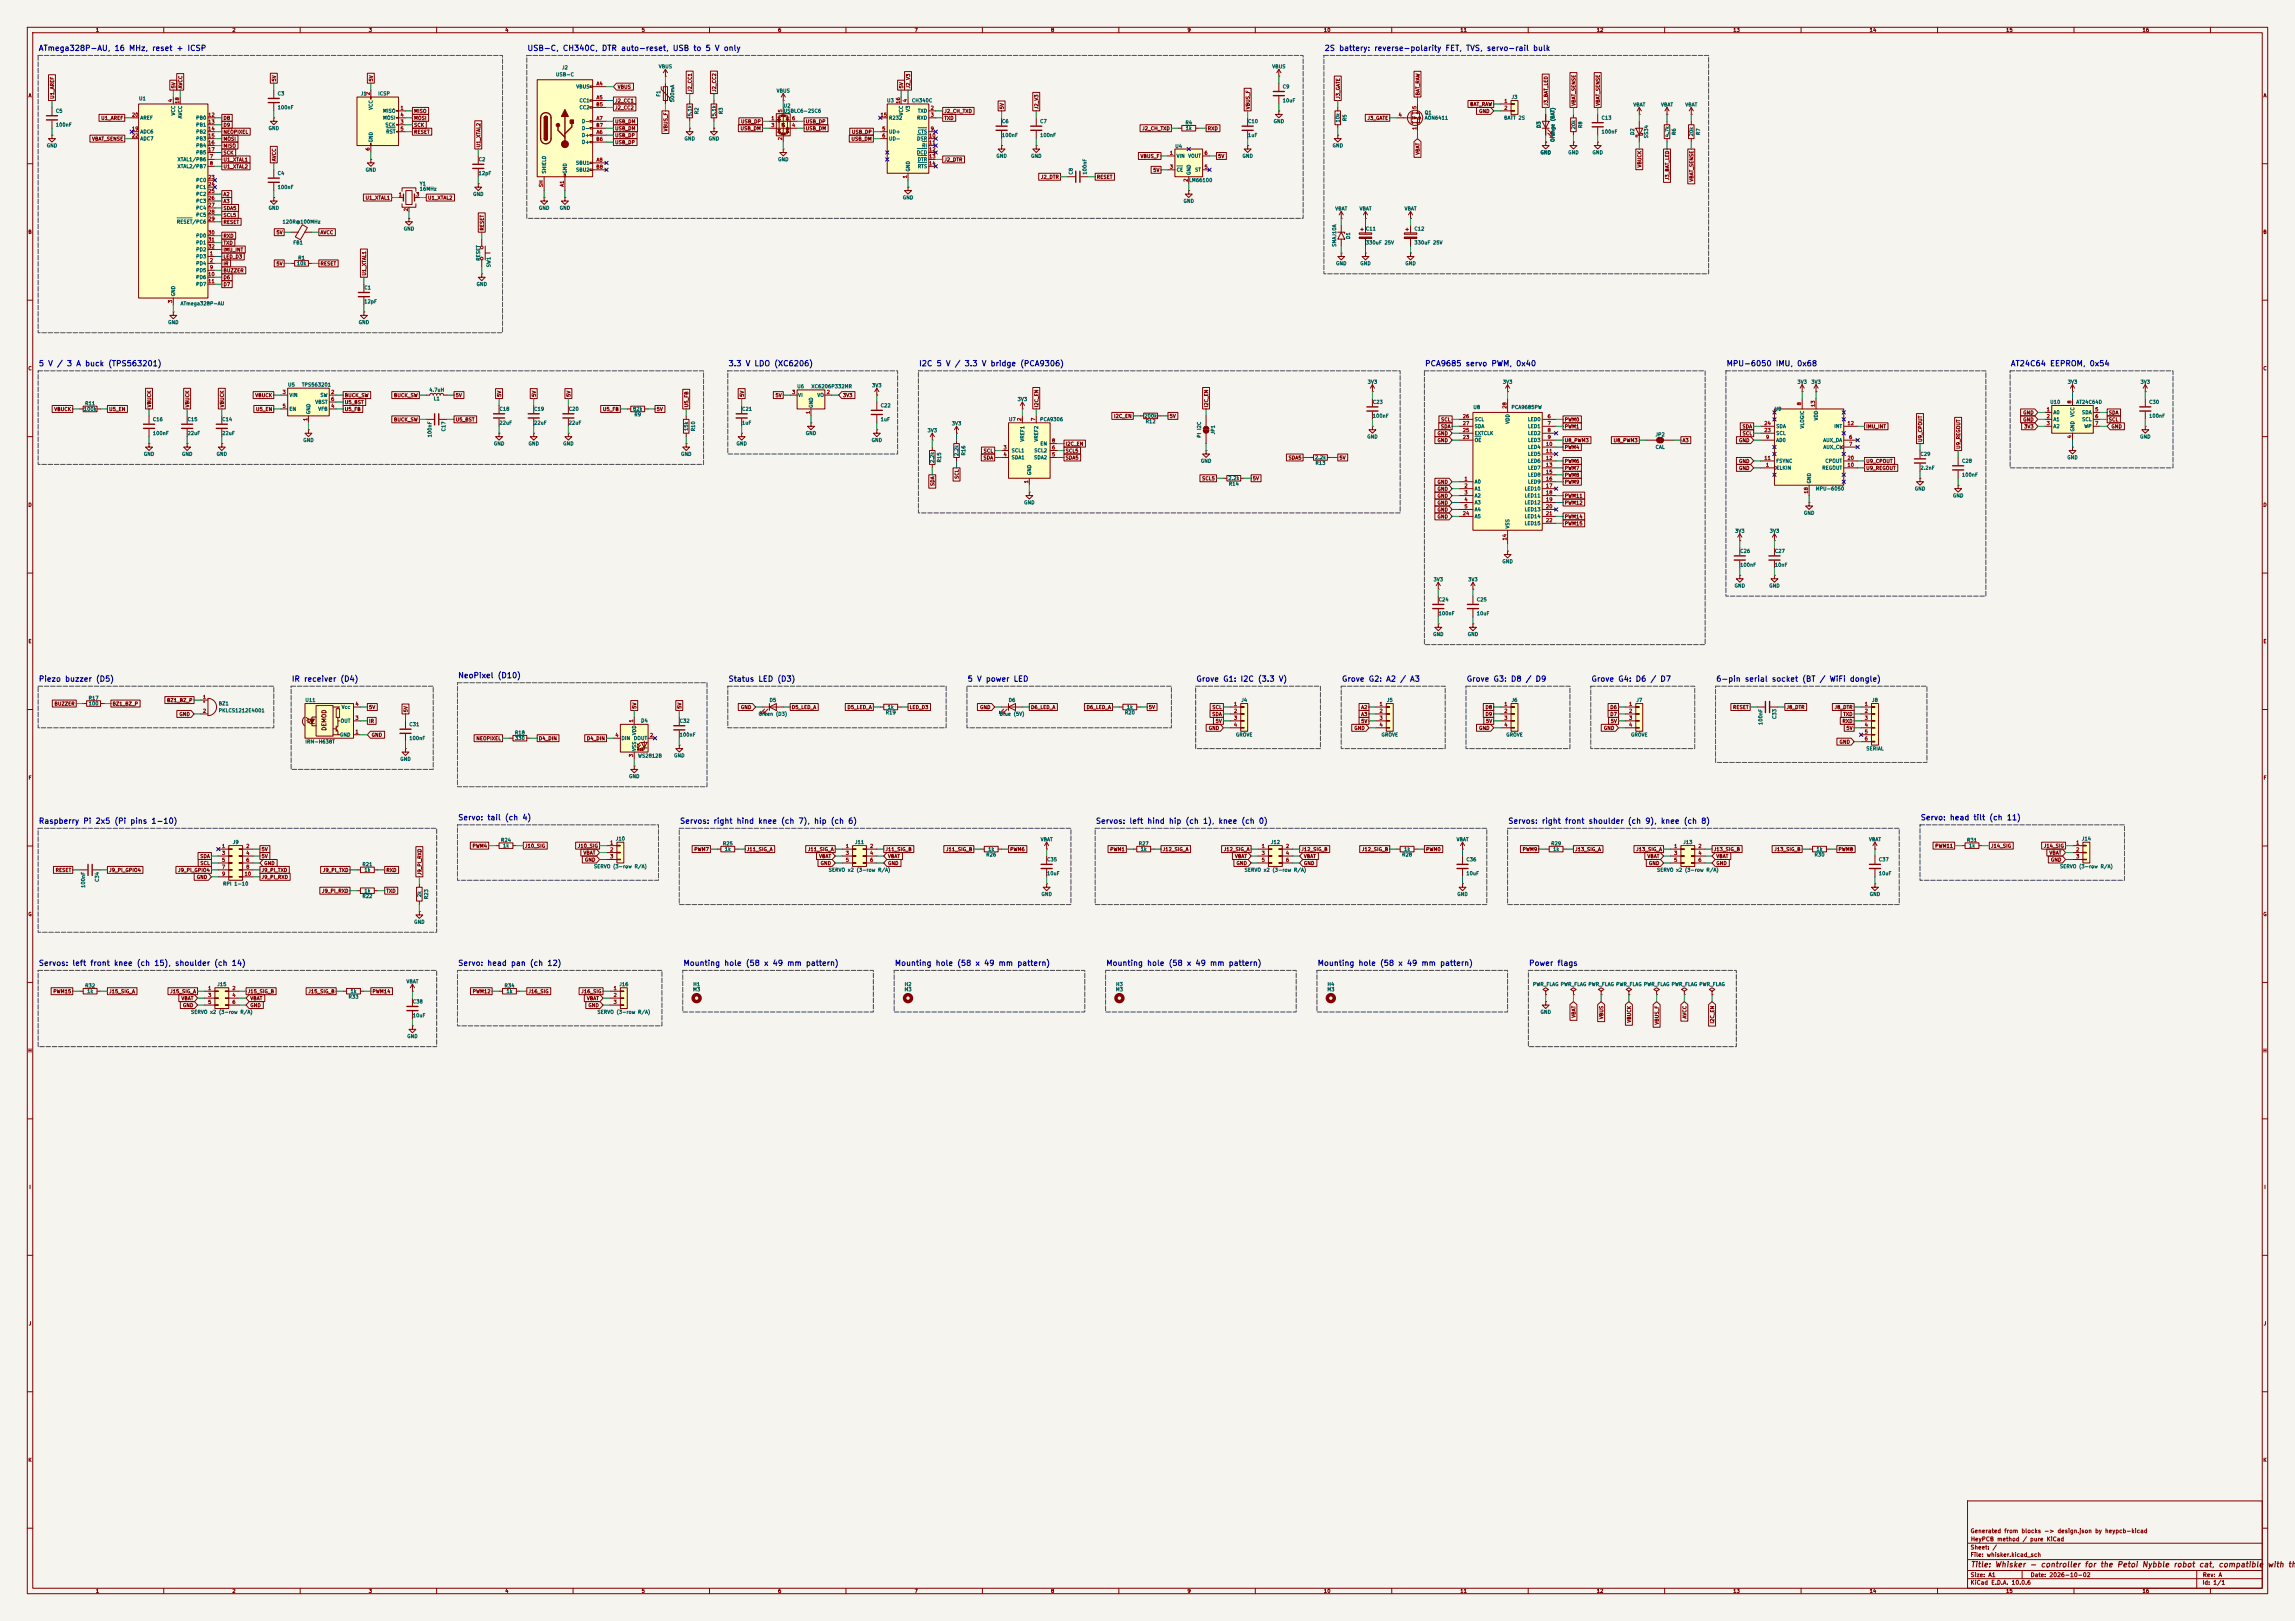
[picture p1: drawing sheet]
<svg xmlns="http://www.w3.org/2000/svg" width="841mm" height="594mm" viewBox="0 0 841 594" stroke-linecap="round" stroke-linejoin="round" font-family="sans-serif">
<defs><g id="words">
<g font-size="2" fill="#0000c2">
<text x="14" y="19.1">ATmega328P-AU, 16 MHz, reset + ICSP</text>
<text x="193.1" y="19.1">USB-C, CH340C, DTR auto-reset, USB to 5 V only</text>
<text x="485.2" y="19.1">2S battery: reverse-polarity FET, TVS, servo-rail bulk</text>
<text x="14" y="134.7">5 V / 3 A buck (TPS563201)</text>
<text x="266.8" y="134.7">3.3 V LDO (XC6206)</text>
<text x="336.6" y="134.7">I2C 5 V / 3.3 V bridge (PCA9306)</text>
<text x="522" y="134.7">PCA9685 servo PWM, 0x40</text>
<text x="632.5" y="134.7">MPU-6050 IMU, 0x68</text>
<text x="736.7" y="134.7">AT24C64 EEPROM, 0x54</text>
<text x="14" y="250.3">Piezo buzzer (D5)</text>
<text x="106.7" y="250.3">IR receiver (D4)</text>
<text x="167.7" y="249">NeoPixel (D10)</text>
<text x="266.8" y="250.3">Status LED (D3)</text>
<text x="354.4" y="250.3">5 V power LED</text>
<text x="438.2" y="250.3">Grove G1: I2C (3.3 V)</text>
<text x="491.6" y="250.3">Grove G2: A2 / A3</text>
<text x="537.3" y="250.3">Grove G3: D8 / D9</text>
<text x="583" y="250.3">Grove G4: D6 / D7</text>
<text x="628.7" y="250.3">6-pin serial socket (BT / WiFi dongle)</text>
<text x="14" y="302.3">Raspberry Pi 2x5 (Pi pins 1-10)</text>
<text x="167.7" y="301.1">Servo: tail (ch 4)</text>
<text x="249" y="302.3">Servos: right hind knee (ch 7), hip (ch 6)</text>
<text x="401.4" y="302.3">Servos: left hind hip (ch 1), knee (ch 0)</text>
<text x="552.5" y="302.3">Servos: right front shoulder (ch 9), knee (ch 8)</text>
<text x="703.6" y="301.1">Servo: head tilt (ch 11)</text>
<text x="14" y="354.4">Servos: left front knee (ch 15), shoulder (ch 14)</text>
<text x="167.7" y="354.4">Servo: head pan (ch 12)</text>
<text x="250.3" y="354.4">Mounting hole (58 x 49 mm pattern)</text>
<text x="327.7" y="354.4">Mounting hole (58 x 49 mm pattern)</text>
<text x="405.2" y="354.4">Mounting hole (58 x 49 mm pattern)</text>
<text x="482.7" y="354.4">Mounting hole (58 x 49 mm pattern)</text>
<text x="560.1" y="354.4">Power flags</text>
</g>
<g font-size="2" fill="#840000">
<text x="722" y="574.8">Title: Whisker - controller for the Petoi Nybble robot cat, compatible</text>
<text x="830.7" y="574.8">with the</text>
</g>
<g font-size="1.5" fill="#840000">
<text x="119.9" y="267.9" transform="rotate(-90 119.9 267.9)">DEMOD</text>
<text x="721.9" y="562.1">Generated from blocks -&gt; design.json by heypcb-kicad</text>
<text x="721.9" y="568.1">Sheet: /</text>
<text x="722" y="565.1">HeyPCB method / pure KiCad</text>
<text x="721.9" y="570.8">File: whisker.kicad_sch</text>
<text x="721.9" y="581">KiCad E.D.A. 10.0.6</text>
<text x="721.9" y="578.2">Size: A1</text>
<text x="743.9" y="578.2">Date: 2026-10-02</text>
<text x="806.9" y="581">Id: 1/1</text>
<text x="807" y="578.2">Rev: A</text>
</g>
<g font-size="1.3" fill="#840000">
<text x="35" y="12">1</text>
<text x="85" y="12">2</text>
<text x="135" y="12">3</text>
<text x="185" y="12">4</text>
<text x="235" y="12">5</text>
<text x="285" y="12">6</text>
<text x="335" y="12">7</text>
<text x="385" y="12">8</text>
<text x="435" y="12">9</text>
<text x="485" y="12">10</text>
<text x="535" y="12">11</text>
<text x="585" y="12">12</text>
<text x="635" y="12">13</text>
<text x="685" y="12">14</text>
<text x="735" y="12">15</text>
<text x="785" y="12">16</text>
<text x="10.3" y="36">A</text>
<text x="64.6" y="32.6" transform="rotate(-90 64.6 32.6)">5V</text>
<text x="67.1" y="32.6" transform="rotate(-90 67.1 32.6)">AVCC</text>
<text x="101.4" y="30" transform="rotate(-90 101.4 30)">5V</text>
<text x="136.9" y="30" transform="rotate(-90 136.9 30)">5V</text>
<text x="226.2" y="32.8">VBUS</text>
<text x="253.8" y="33.8" transform="rotate(-90 253.8 33.8)">J2_CC1</text>
<text x="262.7" y="33.8" transform="rotate(-90 262.7 33.8)">J2_CC2</text>
<text x="331.3" y="32.6" transform="rotate(-90 331.3 32.6)">5V</text>
<text x="333.8" y="32.6" transform="rotate(-90 333.8 32.6)">J2_V3</text>
<text x="520.5" y="35.1" transform="rotate(-90 520.5 35.1)">BAT_RAW</text>
<text x="829.3" y="36">A</text>
<text x="20.1" y="36.4" transform="rotate(-90 20.1 36.4)">U1_AREF</text>
<text x="151.6" y="41.7">MISO</text>
<text x="225.2" y="37.9">J2_CC1</text>
<text x="225.2" y="40.4">J2_CC2</text>
<text x="345.9" y="41.7">J2_CH_TXD</text>
<text x="368.1" y="40.2" transform="rotate(-90 368.1 40.2)">5V</text>
<text x="380.8" y="40.2" transform="rotate(-90 380.8 40.2)">J2_V3</text>
<text x="458.3" y="40.2" transform="rotate(-90 458.3 40.2)">VBUS_F</text>
<text x="491.3" y="36.4" transform="rotate(-90 491.3 36.4)">J3_GATE</text>
<text x="538.6" y="39.2">BAT_RAW</text>
<text x="541.8" y="41.7">GND</text>
<text x="567.5" y="38.9" transform="rotate(-90 567.5 38.9)">J3_BAT_LED</text>
<text x="577.6" y="38.9" transform="rotate(-90 577.6 38.9)">VBAT_SENSE</text>
<text x="586.5" y="38.9" transform="rotate(-90 586.5 38.9)">VBAT_SENSE</text>
<text x="36.9" y="44.2">U1_AREF</text>
<text x="81.7" y="46.8">D9</text>
<text x="81.7" y="44.2">D8</text>
<text x="151.6" y="44.2">MOSI</text>
<text x="151.6" y="46.8">SCK</text>
<text x="225.2" y="45.5">USB_DM</text>
<text x="271.4" y="45.5">USB_DP</text>
<text x="295.1" y="45.5">USB_DP</text>
<text x="345.9" y="44.2">TXD</text>
<text x="500.9" y="44.2">J3_GATE</text>
<text x="33.6" y="51.9">VBAT_SENSE</text>
<text x="81.7" y="51.9">MOSI</text>
<text x="81.7" y="49.3">NEOPIXEL</text>
<text x="151.6" y="49.3">RESET</text>
<text x="225.2" y="48">USB_DM</text>
<text x="225.2" y="53.1">USB_DP</text>
<text x="225.2" y="50.6">USB_DP</text>
<text x="244.9" y="48.3" transform="rotate(-90 244.9 48.3)">VBUS_F</text>
<text x="271.2" y="48">USB_DM</text>
<text x="295.1" y="48">USB_DM</text>
<text x="311.8" y="51.9">USB_DM</text>
<text x="312" y="49.3">USB_DP</text>
<text x="418.4" y="48">J2_CH_TXD</text>
<text x="442.4" y="48">RXD</text>
<text x="81.7" y="56.9">SCK</text>
<text x="81.7" y="59.5">U1_XTAL1</text>
<text x="81.7" y="54.4">MISO</text>
<text x="101.4" y="59.2" transform="rotate(-90 101.4 59.2)">AVCC</text>
<text x="176.3" y="54.2" transform="rotate(-90 176.3 54.2)">U1_XTAL2</text>
<text x="345.9" y="59.5">J2_DTR</text>
<text x="417.8" y="58.2">VBUS_F</text>
<text x="446.2" y="58.2">5V</text>
<text x="520.5" y="56.9" transform="rotate(-90 520.5 56.9)">VBAT</text>
<text x="81.7" y="62">U1_XTAL2</text>
<text x="381.3" y="65.8">J2_DTR</text>
<text x="401.8" y="65.8">RESET</text>
<text x="422.4" y="63.3">5V</text>
<text x="601.8" y="61.5" transform="rotate(-90 601.8 61.5)">VBUCK</text>
<text x="611.9" y="66.2" transform="rotate(-90 611.9 66.2)">J3_BAT_LED</text>
<text x="620.8" y="66.7" transform="rotate(-90 620.8 66.7)">VBAT_SENSE</text>
<text x="81.7" y="72.2">A2</text>
<text x="81.7" y="77.3">SDA5</text>
<text x="81.7" y="74.7">A3</text>
<text x="133.8" y="73.4">U1_XTAL1</text>
<text x="156.7" y="73.4">U1_XTAL2</text>
<text x="81.7" y="79.8">SCL5</text>
<text x="81.7" y="82.3">RESET</text>
<text x="10.2" y="86">B</text>
<text x="81.7" y="90">TXD</text>
<text x="81.7" y="87.4">RXD</text>
<text x="101.1" y="86.1">5V</text>
<text x="117.3" y="86.1">AVCC</text>
<text x="177.6" y="84.6" transform="rotate(-90 177.6 84.6)">RESET</text>
<text x="829.2" y="86">B</text>
<text x="81.7" y="95">LED_D3</text>
<text x="81.7" y="92.5">IMU_INT</text>
<text x="81.7" y="97.6">IR</text>
<text x="81.7" y="100.1">BUZZER</text>
<text x="101.1" y="97.6">5V</text>
<text x="117.3" y="97.6">RESET</text>
<text x="134.4" y="101.1" transform="rotate(-90 134.4 101.1)">U1_XTAL1</text>
<text x="81.7" y="102.7">D6</text>
<text x="81.7" y="105.2">D7</text>
<text x="10.2" y="136">C</text>
<text x="829.2" y="136">C</text>
<text x="55.7" y="149.4" transform="rotate(-90 55.7 149.4)">VBUCK</text>
<text x="69.6" y="149.4" transform="rotate(-90 69.6 149.4)">VBUCK</text>
<text x="82.3" y="149.4" transform="rotate(-90 82.3 149.4)">VBUCK</text>
<text x="93.4" y="145.8">VBUCK</text>
<text x="126.2" y="145.8">BUCK_SW</text>
<text x="126.2" y="148.4">U5_BST</text>
<text x="144.2" y="145.8">BUCK_SW</text>
<text x="166.8" y="145.8">5V</text>
<text x="183.9" y="145.6" transform="rotate(-90 183.9 145.6)">5V</text>
<text x="196.6" y="145.6" transform="rotate(-90 196.6 145.6)">5V</text>
<text x="209.3" y="145.6" transform="rotate(-90 209.3 145.6)">5V</text>
<text x="252.5" y="149.4" transform="rotate(-90 252.5 149.4)">U5_FB</text>
<text x="272.8" y="145.6" transform="rotate(-90 272.8 145.6)">5V</text>
<text x="284" y="145.8">5V</text>
<text x="308.7" y="145.8">3V3</text>
<text x="380.8" y="149.4" transform="rotate(-90 380.8 149.4)">I2C_EN</text>
<text x="443" y="149.4" transform="rotate(-90 443 149.4)">I2C_EN</text>
<text x="19.7" y="150.9">VBUCK</text>
<text x="39.8" y="150.9">U5_EN</text>
<text x="93.6" y="150.9">U5_EN</text>
<text x="126.2" y="150.9">U5_FB</text>
<text x="144.2" y="154.7">BUCK_SW</text>
<text x="166.8" y="154.7">U5_BST</text>
<text x="220.8" y="150.9">U5_FB</text>
<text x="240.5" y="150.9">5V</text>
<text x="408.1" y="153.5">I2C_EN</text>
<text x="428.4" y="153.5">5V</text>
<text x="527.9" y="154.7">SCL</text>
<text x="573.2" y="154.7">PWM0</text>
<text x="741.2" y="154.7">GND</text>
<text x="741.2" y="152.2">GND</text>
<text x="772.6" y="154.7">SCL</text>
<text x="772.6" y="152.2">SDA</text>
<text x="526.6" y="159.8">GND</text>
<text x="527.9" y="157.3">SDA</text>
<text x="573.2" y="157.3">PWM1</text>
<text x="638.3" y="157.3">SDA</text>
<text x="638.4" y="159.8">SCL</text>
<text x="683.7" y="157.3">IMU_INT</text>
<text x="741.6" y="157.3">3V3</text>
<text x="773.6" y="157.3">GND</text>
<text x="360.3" y="166.2">SCL</text>
<text x="390.3" y="166.2">SCL5</text>
<text x="390.3" y="163.6">I2C_EN</text>
<text x="526.6" y="162.3">GND</text>
<text x="573.2" y="164.9">PWM4</text>
<text x="573.2" y="162.3">U8_PWM3</text>
<text x="591.1" y="162.3">U8_PWM3</text>
<text x="616.4" y="162.3">A3</text>
<text x="637.1" y="162.3">GND</text>
<text x="704.6" y="162.1" transform="rotate(-90 704.6 162.1)">U9_CPOUT</text>
<text x="718.6" y="164.6" transform="rotate(-90 718.6 164.6)">U9_REGOUT</text>
<text x="360.2" y="168.7">SDA</text>
<text x="390.3" y="168.7">SDA5</text>
<text x="472" y="168.7">SDA5</text>
<text x="490.7" y="168.7">5V</text>
<text x="573.2" y="172.5">PWM7</text>
<text x="573.2" y="170">PWM6</text>
<text x="637.1" y="170">GND</text>
<text x="637.1" y="172.5">GND</text>
<text x="683.7" y="170">U9_CPOUT</text>
<text x="683.7" y="172.5">U9_REGOUT</text>
<text x="342.7" y="178.3" transform="rotate(-90 342.7 178.3)">SDA</text>
<text x="351.6" y="175.7" transform="rotate(-90 351.6 175.7)">SCL</text>
<text x="440.3" y="176.3">SCL5</text>
<text x="458.9" y="176.3">5V</text>
<text x="526.6" y="177.6">GND</text>
<text x="573.2" y="177.6">PWM9</text>
<text x="573.2" y="175">PWM8</text>
<text x="10.2" y="186">D</text>
<text x="526.6" y="185.2">GND</text>
<text x="526.6" y="182.7">GND</text>
<text x="526.6" y="180.1">GND</text>
<text x="573.2" y="185.2">PWM12</text>
<text x="573.2" y="182.7">PWM11</text>
<text x="829.2" y="186">D</text>
<text x="526.6" y="190.3">GND</text>
<text x="526.6" y="187.7">GND</text>
<text x="573.2" y="190.3">PWM14</text>
<text x="573.2" y="192.8">PWM15</text>
<text x="10.3" y="236">E</text>
<text x="829.3" y="236">E</text>
<text x="61" y="257.6">BZ1_BZ_P</text>
<text x="19.8" y="258.9">BUZZER</text>
<text x="41.1" y="258.9">BZ1_BZ_P</text>
<text x="65.6" y="262.7">GND</text>
<text x="135.1" y="260.1">5V</text>
<text x="149.6" y="261.2" transform="rotate(-90 149.6 261.2)">5V</text>
<text x="233.5" y="259.9" transform="rotate(-90 233.5 259.9)">5V</text>
<text x="250" y="259.9" transform="rotate(-90 250 259.9)">5V</text>
<text x="271.3" y="260.1">GND</text>
<text x="290" y="260.1">D5_LED_A</text>
<text x="310.4" y="260.1">D5_LED_A</text>
<text x="333.2" y="260.1">LED_D3</text>
<text x="359" y="260.1">GND</text>
<text x="377.6" y="260.1">D6_LED_A</text>
<text x="398" y="260.1">D6_LED_A</text>
<text x="420.8" y="260.1">5V</text>
<text x="444" y="262.7">SDA</text>
<text x="444.1" y="260.1">SCL</text>
<text x="498.6" y="262.7">A3</text>
<text x="498.6" y="260.1">A2</text>
<text x="544.2" y="262.7">D9</text>
<text x="544.2" y="260.1">D8</text>
<text x="589.9" y="260.1">D6</text>
<text x="589.9" y="262.7">D7</text>
<text x="634.9" y="260.1">RESET</text>
<text x="654.5" y="260.1">J8_DTR</text>
<text x="672.1" y="260.1">J8_DTR</text>
<text x="675.3" y="262.7">TXD</text>
<text x="135.1" y="265.2">IR</text>
<text x="442.8" y="267.8">GND</text>
<text x="445.3" y="265.2">5V</text>
<text x="496.1" y="267.8">GND</text>
<text x="498.6" y="265.2">5V</text>
<text x="541.8" y="267.8">GND</text>
<text x="544.4" y="265.2">5V</text>
<text x="587.6" y="267.8">GND</text>
<text x="590.1" y="265.2">5V</text>
<text x="675" y="265.2">RXD</text>
<text x="676.4" y="267.8">5V</text>
<text x="136" y="270.3">GND</text>
<text x="174.4" y="271.6">NEOPIXEL</text>
<text x="197.3" y="271.6">D4_DIN</text>
<text x="214.9" y="271.6">D4_DIN</text>
<text x="673.9" y="272.8">GND</text>
<text x="10.3" y="286">F</text>
<text x="829.3" y="286">F</text>
<text x="173" y="310.9">PWM4</text>
<text x="192.2" y="310.9">J10_SIG</text>
<text x="211.6" y="310.9">J10_SIG</text>
<text x="709" y="310.9">PWM11</text>
<text x="729.4" y="310.9">J14_SIG</text>
<text x="748.8" y="310.9">J14_SIG</text>
<text x="73.2" y="314.7">SDA</text>
<text x="73.3" y="317.3">SCL</text>
<text x="95.7" y="314.7">5V</text>
<text x="95.7" y="312.2">5V</text>
<text x="96.7" y="317.3">GND</text>
<text x="213.6" y="313.5">VBAT</text>
<text x="214.2" y="316">GND</text>
<text x="254.3" y="312.2">PWM7</text>
<text x="273.5" y="312.2">J11_SIG_A</text>
<text x="295.9" y="312.2">J11_SIG_A</text>
<text x="300" y="314.7">VBAT</text>
<text x="300.5" y="317.3">GND</text>
<text x="324.3" y="312.2">J11_SIG_B</text>
<text x="325.3" y="314.7">VBAT</text>
<text x="325.3" y="317.3">GND</text>
<text x="346.5" y="312.2">J11_SIG_B</text>
<text x="370" y="312.2">PWM6</text>
<text x="406.7" y="312.2">PWM1</text>
<text x="425.9" y="312.2">J12_SIG_A</text>
<text x="448.3" y="312.2">J12_SIG_A</text>
<text x="452.4" y="314.7">VBAT</text>
<text x="452.9" y="317.3">GND</text>
<text x="476.7" y="312.2">J12_SIG_B</text>
<text x="477.7" y="314.7">VBAT</text>
<text x="477.7" y="317.3">GND</text>
<text x="498.9" y="312.2">J12_SIG_B</text>
<text x="522.4" y="312.2">PWM0</text>
<text x="557.8" y="312.2">PWM9</text>
<text x="577" y="312.2">J13_SIG_A</text>
<text x="599.4" y="312.2">J13_SIG_A</text>
<text x="603.5" y="314.7">VBAT</text>
<text x="604.1" y="317.3">GND</text>
<text x="627.8" y="312.2">J13_SIG_B</text>
<text x="628.8" y="314.7">VBAT</text>
<text x="628.8" y="317.3">GND</text>
<text x="650" y="312.2">J13_SIG_B</text>
<text x="673.5" y="312.2">PWM8</text>
<text x="750.8" y="313.5">VBAT</text>
<text x="751.4" y="316">GND</text>
<text x="20.2" y="319.8">RESET</text>
<text x="39.8" y="319.8">J9_PI_GPIO4</text>
<text x="65.1" y="319.8">J9_PI_GPIO4</text>
<text x="71.9" y="322.4">GND</text>
<text x="95.7" y="319.8">J9_PI_TXD</text>
<text x="95.7" y="322.4">J9_PI_RXD</text>
<text x="118.1" y="319.8">J9_PI_TXD</text>
<text x="141.4" y="319.8">RXD</text>
<text x="154.7" y="320.9" transform="rotate(-90 154.7 320.9)">J9_PI_RXD</text>
<text x="117.8" y="327.4">J9_PI_RXD</text>
<text x="141.4" y="327.4">TXD</text>
<text x="10.2" y="336">G</text>
<text x="829.2" y="336">G</text>
<text x="19.4" y="364.3">PWM15</text>
<text x="39.8" y="364.3">J15_SIG_A</text>
<text x="62.2" y="364.3">J15_SIG_A</text>
<text x="90.6" y="364.3">J15_SIG_B</text>
<text x="112.8" y="364.3">J15_SIG_B</text>
<text x="136.3" y="364.3">PWM14</text>
<text x="173" y="364.3">PWM12</text>
<text x="193.5" y="364.3">J16_SIG</text>
<text x="212.8" y="364.3">J16_SIG</text>
<text x="66.3" y="366.8">VBAT</text>
<text x="66.9" y="369.4">GND</text>
<text x="91.6" y="366.8">VBAT</text>
<text x="91.6" y="369.4">GND</text>
<text x="214.9" y="366.8">VBAT</text>
<text x="215.5" y="369.4">GND</text>
<text x="577.6" y="373.1" transform="rotate(-90 577.6 373.1)">VBAT</text>
<text x="587.8" y="373.6" transform="rotate(-90 587.8 373.6)">VBUS</text>
<text x="598" y="374.9" transform="rotate(-90 598 374.9)">VBUCK</text>
<text x="608.1" y="375.6" transform="rotate(-90 608.1 375.6)">VBUS_F</text>
<text x="618.3" y="373.4" transform="rotate(-90 618.3 373.4)">AVCC</text>
<text x="628.4" y="375.2" transform="rotate(-90 628.4 375.2)">I2C_EN</text>
<text x="10.2" y="386">H</text>
<text x="829.2" y="386">H</text>
<text x="10.6" y="436">I</text>
<text x="829.6" y="436">I</text>
<text x="10.4" y="486">J</text>
<text x="829.4" y="486">J</text>
<text x="10.2" y="536">K</text>
<text x="829.2" y="536">K</text>
<text x="35" y="584">1</text>
<text x="85" y="584">2</text>
<text x="135" y="584">3</text>
<text x="185" y="584">4</text>
<text x="235" y="584">5</text>
<text x="285" y="584">6</text>
<text x="335" y="584">7</text>
<text x="385" y="584">8</text>
<text x="435" y="584">9</text>
<text x="485" y="584">10</text>
<text x="535" y="584">11</text>
<text x="585" y="584">12</text>
<text x="635" y="584">13</text>
<text x="685" y="584">14</text>
<text x="735" y="584">15</text>
<text x="785" y="584">16</text>
</g>
<g font-size="1.3" fill="#006464">
<text x="203.6" y="28.3">USB-C</text>
<text x="205.8" y="25.7">J2</text>
<text x="241.3" y="25.3">VBUS</text>
<text x="466.1" y="25.3">VBUS</text>
<text x="101.6" y="35.3">C3</text>
<text x="132.1" y="35.3">J1</text>
<text x="138.4" y="35.3">ICSP</text>
<text x="211" y="32.7">VBUS</text>
<text x="242.3" y="35.6" transform="rotate(-90 242.3 35.6)">F1</text>
<text x="284.4" y="34.2">VBUS</text>
<text x="469.9" y="32.7">C9</text>
<text x="20.3" y="41.6">C5</text>
<text x="50.8" y="37.1">U1</text>
<text x="101.6" y="40.3">100nF</text>
<text x="136.9" y="40.4" transform="rotate(-90 136.9 40.4)">VCC</text>
<text x="140.2" y="41.6">MISO</text>
<text x="212.2" y="37.8">CC1</text>
<text x="212.2" y="40.3">CC2</text>
<text x="247.3" y="37.6" transform="rotate(-90 247.3 37.6)">500mA</text>
<text x="287" y="39.7">U2</text>
<text x="287" y="41.6">USBLC6-2SC6</text>
<text x="324.9" y="37.8">U3</text>
<text x="333.7" y="41.1" transform="rotate(-90 333.7 41.1)">V3</text>
<text x="334" y="37.8">CH340C</text>
<text x="336.2" y="41.6">TXD</text>
<text x="469.9" y="37.8">10uF</text>
<text x="553.8" y="36.5">J3</text>
<text x="598.4" y="39.3">VBAT</text>
<text x="608.5" y="39.3">VBAT</text>
<text x="617.4" y="39.3">VBAT</text>
<text x="20.3" y="46.7">100nF</text>
<text x="51.3" y="44.1">AREF</text>
<text x="64.5" y="42.5" transform="rotate(-90 64.5 42.5)">VCC</text>
<text x="67" y="43.6" transform="rotate(-90 67 43.6)">AVCC</text>
<text x="71.7" y="44.1">PB0</text>
<text x="71.7" y="46.7">PB1</text>
<text x="98.3" y="48">GND</text>
<text x="140.2" y="44.1">MOSI</text>
<text x="141.1" y="46.7">SCK</text>
<text x="213.1" y="45.4">D-</text>
<text x="213.1" y="48">D-</text>
<text x="253.7" y="42.8" transform="rotate(-90 253.7 42.8)">5.1k</text>
<text x="256.2" y="42" transform="rotate(-90 256.2 42)">R2</text>
<text x="262.6" y="42.8" transform="rotate(-90 262.6 42.8)">5.1k</text>
<text x="265.1" y="42" transform="rotate(-90 265.1 42)">R3</text>
<text x="325.6" y="44.1">R232</text>
<text x="331.2" y="42.5" transform="rotate(-90 331.2 42.5)">VCC</text>
<text x="335.9" y="44.1">RXD</text>
<text x="367" y="45.4">C6</text>
<text x="381" y="45.4">C7</text>
<text x="434.2" y="45.9">R4</text>
<text x="434.4" y="48">1k</text>
<text x="457.2" y="45.4">C10</text>
<text x="466.6" y="45.4">GND</text>
<text x="491.2" y="45" transform="rotate(-90 491.2 45)">10k</text>
<text x="493.7" y="44.5" transform="rotate(-90 493.7 44.5)">R5</text>
<text x="522" y="42.2">Q1</text>
<text x="522" y="44.1">AON6411</text>
<text x="551" y="44.1">BATT 2S</text>
<text x="564.8" y="47.1" transform="rotate(-90 564.8 47.1)">D3</text>
<text x="577.5" y="47.6" transform="rotate(-90 577.5 47.6)">20k</text>
<text x="580.1" y="47.1" transform="rotate(-90 580.1 47.1)">R8</text>
<text x="586.7" y="44.1">C13</text>
<text x="51.3" y="49.2">ADC6</text>
<text x="51.3" y="51.8">ADC7</text>
<text x="71.7" y="49.2">PB2</text>
<text x="71.7" y="51.8">PB3</text>
<text x="136.9" y="52.4" transform="rotate(-90 136.9 52.4)">GND</text>
<text x="141.4" y="49.2">RST</text>
<text x="213.1" y="50.5">D+</text>
<text x="213.1" y="53">D+</text>
<text x="250.7" y="51.8">GND</text>
<text x="259.6" y="51.8">GND</text>
<text x="325.6" y="49.2">UD+</text>
<text x="325.6" y="51.8">UD-</text>
<text x="335.9" y="51.8">DSR</text>
<text x="336.2" y="49.2">CTS</text>
<text x="367" y="50.5">100nF</text>
<text x="381" y="50.5">100nF</text>
<text x="457.2" y="50.5">1uF</text>
<text x="569.9" y="52.2" transform="rotate(-90 569.9 52.2)">Orange (BAT)</text>
<text x="586.7" y="49.2">100nF</text>
<text x="599.1" y="49.6" transform="rotate(-90 599.1 49.6)">D2</text>
<text x="604.2" y="50.8" transform="rotate(-90 604.2 50.8)">SS34</text>
<text x="611.8" y="50.4" transform="rotate(-90 611.8 50.4)">4.7k</text>
<text x="614.4" y="49.6" transform="rotate(-90 614.4 49.6)">R6</text>
<text x="620.7" y="50.1" transform="rotate(-90 620.7 50.1)">20k</text>
<text x="623.3" y="49.6" transform="rotate(-90 623.3 49.6)">R7</text>
<text x="17" y="54.3">GND</text>
<text x="64.9" y="59.4">XTAL1/PB6</text>
<text x="71.7" y="54.3">PB4</text>
<text x="71.7" y="56.8">PB5</text>
<text x="175.2" y="59.4">C2</text>
<text x="285" y="59.4">GND</text>
<text x="335.8" y="56.8">DCD</text>
<text x="336.1" y="59.4">DTR</text>
<text x="337.7" y="54.3">RI</text>
<text x="365" y="58.1">GND</text>
<text x="377.7" y="58.1">GND</text>
<text x="430.5" y="54.6">U4</text>
<text x="431" y="58.1">VIN</text>
<text x="435.2" y="58.1">VOUT</text>
<text x="455.1" y="58.1">GND</text>
<text x="488.2" y="54.3">GND</text>
<text x="564.4" y="56.8">GND</text>
<text x="574.5" y="56.8">GND</text>
<text x="583.4" y="56.8">GND</text>
<text x="64.9" y="61.9">XTAL2/PB7</text>
<text x="101.6" y="64.5">C4</text>
<text x="133.8" y="63.2">GND</text>
<text x="175.2" y="64.5">12pF</text>
<text x="200.4" y="63.8" transform="rotate(-90 200.4 63.8)">SHIELD</text>
<text x="208" y="63.8" transform="rotate(-90 208 63.8)">GND</text>
<text x="210.9" y="60.7">SBU1</text>
<text x="210.9" y="63.2">SBU2</text>
<text x="333.7" y="63" transform="rotate(-90 333.7 63)">GND</text>
<text x="336.2" y="61.9">RTS</text>
<text x="393.4" y="64.2" transform="rotate(-90 393.4 64.2)">C8</text>
<text x="398.5" y="64.2" transform="rotate(-90 398.5 64.2)">100nF</text>
<text x="431" y="63.2">CE</text>
<text x="436.6" y="64.3" transform="rotate(-90 436.6 64.3)">GND</text>
<text x="437.8" y="63.2">ST</text>
<text x="71.7" y="67">PC0</text>
<text x="71.7" y="69.5">PC1</text>
<text x="101.6" y="69.5">100nF</text>
<text x="153.7" y="68.3">Y1</text>
<text x="153.7" y="70.2">16MHz</text>
<text x="435.6" y="67">LM66100</text>
<text x="71.7" y="72.1">PC2</text>
<text x="71.7" y="74.6">PC3</text>
<text x="71.7" y="77.2">PC4</text>
<text x="98.3" y="77.2">GND</text>
<text x="173.2" y="72.1">GND</text>
<text x="197.3" y="77.2">GND</text>
<text x="204.9" y="77.2">GND</text>
<text x="330.7" y="73.4">GND</text>
<text x="433.5" y="74.6">GND</text>
<text x="489.2" y="77.4">VBAT</text>
<text x="498" y="77.4">VBAT</text>
<text x="514.6" y="77.4">VBAT</text>
<text x="64.6" y="82.2">RESET/PC6</text>
<text x="71.7" y="79.7">PC5</text>
<text x="103.4" y="82.2">120R@100MHz</text>
<text x="71.7" y="87.3">PD0</text>
<text x="71.7" y="89.9">PD1</text>
<text x="107.3" y="89.9">FB1</text>
<text x="147.8" y="84.8">GND</text>
<text x="495" y="87.7" transform="rotate(-90 495 87.7)">D1</text>
<text x="500.4" y="84.8">C11</text>
<text x="500.4" y="89.9">330uF 25V</text>
<text x="518.1" y="84.8">C12</text>
<text x="518.1" y="89.9">330uF 25V</text>
<text x="71.7" y="94.9">PD3</text>
<text x="71.7" y="92.4">PD2</text>
<text x="109.1" y="95.5">R1</text>
<text x="176.2" y="95.7" transform="rotate(-90 176.2 95.7)">RESET</text>
<text x="489.9" y="90.6" transform="rotate(-90 489.9 90.6)">SMAJ10A</text>
<text x="71.7" y="97.5">PD4</text>
<text x="71.7" y="100">PD5</text>
<text x="108.6" y="97.5">10k</text>
<text x="180" y="98.1" transform="rotate(-90 180 98.1)">SW1</text>
<text x="489.4" y="97.5">GND</text>
<text x="498.3" y="97.5">GND</text>
<text x="514.8" y="97.5">GND</text>
<text x="71.7" y="102.6">PD6</text>
<text x="71.7" y="105.1">PD7</text>
<text x="133.3" y="106.4">C1</text>
<text x="174.5" y="105.1">GND</text>
<text x="64.5" y="108.7" transform="rotate(-90 64.5 108.7)">GND</text>
<text x="66" y="112.2">ATmega328P-AU</text>
<text x="133.3" y="111.5">12pF</text>
<text x="61.4" y="119.1">GND</text>
<text x="131.3" y="119.1">GND</text>
<text x="105.4" y="141.9">U5</text>
<text x="110.5" y="141.9">TPS563201</text>
<text x="157.1" y="143.8">4.7uH</text>
<text x="292" y="142.6">U6</text>
<text x="297.2" y="142.6">XC6206P332MR</text>
<text x="319.4" y="142.2">3V3</text>
<text x="501" y="140.9">3V3</text>
<text x="550.6" y="140.9">3V3</text>
<text x="658.5" y="140.9">3V3</text>
<text x="663.6" y="140.9">3V3</text>
<text x="757.6" y="140.9">3V3</text>
<text x="784.2" y="140.9">3V3</text>
<text x="31" y="148.8">R11</text>
<text x="105.9" y="145.7">VIN</text>
<text x="115.4" y="148.3">VBST</text>
<text x="117.3" y="145.7">SW</text>
<text x="158.8" y="147">L1</text>
<text x="292.3" y="145.7">VI</text>
<text x="298.1" y="149.6" transform="rotate(-90 298.1 149.6)">GND</text>
<text x="299.4" y="145.7">VO</text>
<text x="322.6" y="149.6">C22</text>
<text x="372.8" y="147.3">3V3</text>
<text x="502.9" y="148.3">C23</text>
<text x="751.1" y="148.3">U10</text>
<text x="760.7" y="148.3">AT24C64D</text>
<text x="787.4" y="148.3">C30</text>
<text x="30.6" y="150.8">100k</text>
<text x="55.9" y="154.6">C16</text>
<text x="68.6" y="154.6">C15</text>
<text x="81.3" y="154.6">C14</text>
<text x="105.9" y="150.8">EN</text>
<text x="114" y="151.9" transform="rotate(-90 114 151.9)">GND</text>
<text x="116.5" y="150.8">VFB</text>
<text x="182.9" y="150.8">C18</text>
<text x="182.9" y="155.9">22uF</text>
<text x="195.6" y="150.8">C19</text>
<text x="195.6" y="155.9">22uF</text>
<text x="208.3" y="150.8">C20</text>
<text x="208.3" y="155.9">22uF</text>
<text x="231.8" y="150.8">82k</text>
<text x="232.3" y="152.9">R9</text>
<text x="271.8" y="150.8">C21</text>
<text x="271.8" y="155.9">1uF</text>
<text x="322.6" y="154.6">1uF</text>
<text x="369.6" y="154.6">U7</text>
<text x="381" y="154.6">PCA9306</text>
<text x="419.2" y="153.4">200k</text>
<text x="419.7" y="155.4">R12</text>
<text x="502.9" y="153.4">100nF</text>
<text x="539.7" y="150.2">U8</text>
<text x="540.2" y="154.6">SCL</text>
<text x="553.4" y="155.5" transform="rotate(-90 553.4 155.5)">VDD</text>
<text x="553.7" y="150.2">PCA9685PW</text>
<text x="559.8" y="154.6">LED0</text>
<text x="650.1" y="150.8">U9</text>
<text x="666.4" y="154.2" transform="rotate(-90 666.4 154.2)">VDD</text>
<text x="752.3" y="152.1">A0</text>
<text x="752.3" y="154.6">A1</text>
<text x="760.4" y="153" transform="rotate(-90 760.4 153)">VCC</text>
<text x="762.8" y="152.1">SDA</text>
<text x="762.8" y="154.6">SCL</text>
<text x="787.4" y="153.4">100nF</text>
<text x="55.9" y="159.7">100nF</text>
<text x="68.6" y="159.7">22uF</text>
<text x="81.3" y="159.7">22uF</text>
<text x="158.4" y="160.4" transform="rotate(-90 158.4 160.4)">100nF</text>
<text x="163.5" y="158.2" transform="rotate(-90 163.5 158.2)">C17</text>
<text x="252.4" y="158.1" transform="rotate(-90 252.4 158.1)">15k</text>
<text x="255" y="158.2" transform="rotate(-90 255 158.2)">R10</text>
<text x="295.1" y="159.7">GND</text>
<text x="339.7" y="158.7">3V3</text>
<text x="348.6" y="156.2">3V3</text>
<text x="375.6" y="162" transform="rotate(-90 375.6 162)">VREF1</text>
<text x="380.7" y="162" transform="rotate(-90 380.7 162)">VREF2</text>
<text x="440.4" y="160.6" transform="rotate(-90 440.4 160.6)">PI I2C</text>
<text x="445.5" y="159.3" transform="rotate(-90 445.5 159.3)">JP1</text>
<text x="500.9" y="161">GND</text>
<text x="540.2" y="159.7">EXTCLK</text>
<text x="540.2" y="157.2">SDA</text>
<text x="559.8" y="157.2">LED1</text>
<text x="559.8" y="159.7">LED2</text>
<text x="606.5" y="160.2">JP2</text>
<text x="650.7" y="159.7">SCL</text>
<text x="650.7" y="157.2">SDA</text>
<text x="661.4" y="157.2" transform="rotate(-90 661.4 157.2)">VLOGIC</text>
<text x="672" y="157.2">INT</text>
<text x="752.3" y="157.2">A2</text>
<text x="760.4" y="158.3" transform="rotate(-90 760.4 158.3)">GND</text>
<text x="763.6" y="157.2">WP</text>
<text x="784.1" y="161">GND</text>
<text x="52.5" y="167.3">GND</text>
<text x="66.5" y="167.3">GND</text>
<text x="79.2" y="167.3">GND</text>
<text x="111" y="162.3">GND</text>
<text x="180.8" y="163.5">GND</text>
<text x="193.5" y="163.5">GND</text>
<text x="206.2" y="163.5">GND</text>
<text x="249.4" y="167.3">GND</text>
<text x="269.7" y="163.5">GND</text>
<text x="319.2" y="162.3">GND</text>
<text x="351.5" y="167.3" transform="rotate(-90 351.5 167.3)">2.2k</text>
<text x="354" y="167.1" transform="rotate(-90 354 167.1)">R16</text>
<text x="370.6" y="166.1">SCL1</text>
<text x="378.8" y="166.1">SCL2</text>
<text x="381.1" y="163.5">EN</text>
<text x="540.2" y="162.3">OE</text>
<text x="559.8" y="162.3">LED3</text>
<text x="559.8" y="164.8">LED4</text>
<text x="559.8" y="167.3">LED5</text>
<text x="606.5" y="164.8">CAL</text>
<text x="650.7" y="162.3">AD0</text>
<text x="667.9" y="162.3">AUX_DA</text>
<text x="668" y="164.8">AUX_CL</text>
<text x="703.6" y="167.3">C29</text>
<text x="342.6" y="169.8" transform="rotate(-90 342.6 169.8)">2.2k</text>
<text x="345.1" y="169.6" transform="rotate(-90 345.1 169.6)">R15</text>
<text x="370.6" y="168.6">SDA1</text>
<text x="378.8" y="168.6">SDA2</text>
<text x="439.9" y="169.9">GND</text>
<text x="481.7" y="168.6">2.2k</text>
<text x="481.9" y="170.6">R13</text>
<text x="559.8" y="169.9">LED6</text>
<text x="559.8" y="172.4">LED7</text>
<text x="650.7" y="172.4">CLKIN</text>
<text x="650.7" y="169.9">FSYNC</text>
<text x="667.6" y="172.4">REGOUT</text>
<text x="668.7" y="169.9">CPOUT</text>
<text x="703.6" y="172.4">2.2nF</text>
<text x="718.8" y="169.9">C28</text>
<text x="757.4" y="168.6">GND</text>
<text x="378.2" y="174.3" transform="rotate(-90 378.2 174.3)">GND</text>
<text x="450" y="176.2">2.2k</text>
<text x="450.1" y="178.3">R14</text>
<text x="540.2" y="177.5">A0</text>
<text x="559.8" y="175">LED8</text>
<text x="559.8" y="177.5">LED9</text>
<text x="663.9" y="177.3" transform="rotate(-90 663.9 177.3)">GND</text>
<text x="718.8" y="175">100nF</text>
<text x="375.1" y="185.1">GND</text>
<text x="540.2" y="180">A1</text>
<text x="540.2" y="182.6">A2</text>
<text x="540.2" y="185.1">A3</text>
<text x="558.5" y="180">LED10</text>
<text x="558.5" y="182.6">LED11</text>
<text x="558.5" y="185.1">LED12</text>
<text x="665.2" y="180">MPU-6050</text>
<text x="701.5" y="180">GND</text>
<text x="715.5" y="182.6">GND</text>
<text x="540.2" y="187.7">A4</text>
<text x="540.2" y="190.2">A5</text>
<text x="558.5" y="187.7">LED13</text>
<text x="558.5" y="190.2">LED14</text>
<text x="660.9" y="188.9">GND</text>
<text x="553.4" y="193.8" transform="rotate(-90 553.4 193.8)">VSS</text>
<text x="558.5" y="192.7">LED15</text>
<text x="635.7" y="195.5">3V3</text>
<text x="648.4" y="195.5">3V3</text>
<text x="637.5" y="202.9">C26</text>
<text x="650.2" y="202.9">C27</text>
<text x="550.4" y="206.7">GND</text>
<text x="637.5" y="208">100nF</text>
<text x="650.2" y="208">10nF</text>
<text x="525.2" y="213.3">3V3</text>
<text x="537.9" y="213.3">3V3</text>
<text x="635.5" y="215.6">GND</text>
<text x="648.2" y="215.6">GND</text>
<text x="527" y="220.7">C24</text>
<text x="541" y="220.7">C25</text>
<text x="527" y="225.8">100nF</text>
<text x="541" y="225.8">10uF</text>
<text x="525" y="233.4">GND</text>
<text x="537.7" y="233.4">GND</text>
<text x="32.3" y="256.7">R17</text>
<text x="111.7" y="257.5">U11</text>
<text x="281.8" y="257.5">D5</text>
<text x="369.5" y="257.5">D6</text>
<text x="454.7" y="257.5">J4</text>
<text x="508.1" y="257.5">J5</text>
<text x="553.8" y="257.5">J6</text>
<text x="599.5" y="257.5">J7</text>
<text x="685.9" y="257.5">J8</text>
<text x="32.3" y="258.8">100</text>
<text x="80" y="258.8">BZ1</text>
<text x="80" y="261.3">PKLCS1212E4001</text>
<text x="125" y="260">Vcc</text>
<text x="277.8" y="262.6">Green (D3)</text>
<text x="324.4" y="262.1">R19</text>
<text x="325.1" y="260">1k</text>
<text x="366.1" y="262.6">Blue (5V)</text>
<text x="412" y="262.1">R20</text>
<text x="412.8" y="260">1k</text>
<text x="651.2" y="263.6" transform="rotate(-90 651.2 263.6)">C33</text>
<text x="124.7" y="265.1">OUT</text>
<text x="149.8" y="266.4">C31</text>
<text x="188.5" y="269.4">R18</text>
<text x="233.4" y="269.5" transform="rotate(-90 233.4 269.5)">VDD</text>
<text x="234.8" y="265">D4</text>
<text x="248.9" y="265.1">C32</text>
<text x="646.1" y="265.8" transform="rotate(-90 646.1 265.8)">100nF</text>
<text x="111.7" y="272.7">IRM-H638T</text>
<text x="124.4" y="270.2">GND</text>
<text x="149.8" y="271.5">100nF</text>
<text x="188.6" y="271.5">330</text>
<text x="227.6" y="271.5">DIN</text>
<text x="232.1" y="271.5">DOUT</text>
<text x="233.4" y="275.4" transform="rotate(-90 233.4 275.4)">VSS</text>
<text x="248.9" y="270.2">100nF</text>
<text x="452.7" y="270.2">GROVE</text>
<text x="506.1" y="270.2">GROVE</text>
<text x="551.8" y="270.2">GROVE</text>
<text x="597.5" y="270.2">GROVE</text>
<text x="683.8" y="275.3">SERIAL</text>
<text x="146.5" y="279.1">GND</text>
<text x="233.7" y="277.9">WS2812B</text>
<text x="246.9" y="277.8">GND</text>
<text x="230.3" y="285.4">GND</text>
<text x="85.1" y="309.6">J9</text>
<text x="183.4" y="308.8">R24</text>
<text x="184.2" y="310.8">1k</text>
<text x="225.5" y="308.3">J10</text>
<text x="264.7" y="310.1">R25</text>
<text x="313.1" y="309.6">J11</text>
<text x="381.2" y="308.6">VBAT</text>
<text x="417.1" y="310.1">R27</text>
<text x="465.5" y="309.6">J12</text>
<text x="533.6" y="308.6">VBAT</text>
<text x="568.3" y="310.1">R29</text>
<text x="616.7" y="309.6">J13</text>
<text x="684.7" y="308.6">VBAT</text>
<text x="720.7" y="308.8">R31</text>
<text x="721.4" y="310.8">1k</text>
<text x="762.7" y="308.3">J14</text>
<text x="132.6" y="317.7">R21</text>
<text x="265.5" y="312.1">1k</text>
<text x="361.2" y="314.1">R26</text>
<text x="362" y="312.1">1k</text>
<text x="383.5" y="315.9">C35</text>
<text x="417.9" y="312.1">1k</text>
<text x="513.6" y="314.1">R28</text>
<text x="514.4" y="312.1">1k</text>
<text x="537.2" y="315.9">C36</text>
<text x="569" y="312.1">1k</text>
<text x="664.8" y="314.1">R30</text>
<text x="665.5" y="312.1">1k</text>
<text x="688.3" y="315.9">C37</text>
<text x="36.5" y="323.3" transform="rotate(-90 36.5 323.3)">C34</text>
<text x="133.4" y="319.7">1k</text>
<text x="217.5" y="318.5">SERVO (3-row R/A)</text>
<text x="303.5" y="319.7">SERVO x2 (3-row R/A)</text>
<text x="383.5" y="321">10uF</text>
<text x="455.9" y="319.7">SERVO x2 (3-row R/A)</text>
<text x="537.2" y="321">10uF</text>
<text x="607.1" y="319.7">SERVO x2 (3-row R/A)</text>
<text x="688.3" y="321">10uF</text>
<text x="754.7" y="318.5">SERVO (3-row R/A)</text>
<text x="31.4" y="325.5" transform="rotate(-90 31.4 325.5)">100nF</text>
<text x="81.6" y="324.8">RPI 1-10</text>
<text x="132.6" y="329.4">R22</text>
<text x="133.4" y="327.4">1k</text>
<text x="154.6" y="328.9" transform="rotate(-90 154.6 328.9)">2k</text>
<text x="157.2" y="329.6" transform="rotate(-90 157.2 329.6)">R23</text>
<text x="381.5" y="328.6">GND</text>
<text x="533.9" y="328.6">GND</text>
<text x="685" y="328.6">GND</text>
<text x="151.6" y="338.8">GND</text>
<text x="31" y="362.2">R32</text>
<text x="31.8" y="364.2">1k</text>
<text x="79.5" y="361.6">J15</text>
<text x="128.3" y="364.2">1k</text>
<text x="148.8" y="360.6">VBAT</text>
<text x="184.7" y="362.2">R34</text>
<text x="185.4" y="364.2">1k</text>
<text x="226.8" y="361.6">J16</text>
<text x="253.8" y="363.5">M3</text>
<text x="253.9" y="361.6">H1</text>
<text x="331.3" y="363.5">M3</text>
<text x="331.3" y="361.6">H2</text>
<text x="408.8" y="363.5">M3</text>
<text x="408.8" y="361.6">H3</text>
<text x="486.2" y="363.5">M3</text>
<text x="486.3" y="361.6">H4</text>
<text x="561.6" y="361.6">PWR_FLAG PWR_FLAG PWR_FLAG PWR_FLAG PWR_FLAG PWR_FLAG PWR_FLAG</text>
<text x="69.8" y="371.8">SERVO x2 (3-row R/A)</text>
<text x="127.6" y="366.2">R33</text>
<text x="151.1" y="368">C38</text>
<text x="218.8" y="371.8">SERVO (3-row R/A)</text>
<text x="564.4" y="371.8">GND</text>
<text x="151.1" y="373.1">10uF</text>
<text x="149.1" y="380.7">GND</text>
</g>
<g font-size="1.3" fill="#a90000">
<text x="135.8" y="35" transform="rotate(-90 135.8 35)">2</text>
<text x="218.4" y="31.6">A4</text>
<text x="63.4" y="37.6" transform="rotate(-90 63.4 37.6)">4</text>
<text x="65.9" y="38.2" transform="rotate(-90 65.9 38.2)">18</text>
<text x="146.6" y="40.5">1</text>
<text x="218.3" y="39.2">B5</text>
<text x="218.4" y="36.7">A5</text>
<text x="286.9" y="41.4" transform="rotate(-90 286.9 41.4)">5</text>
<text x="330.1" y="38.2" transform="rotate(-90 330.1 38.2)">16</text>
<text x="332.6" y="37.6" transform="rotate(-90 332.6 37.6)">4</text>
<text x="340.9" y="40.5">2</text>
<text x="519.3" y="40.1" transform="rotate(-90 519.3 40.1)">5</text>
<text x="551.1" y="38">1</text>
<text x="551.1" y="40.5">2</text>
<text x="48.2" y="43">20</text>
<text x="76.1" y="43">12</text>
<text x="76.1" y="45.6">13</text>
<text x="146.6" y="45.6">3</text>
<text x="146.6" y="43">4</text>
<text x="218.3" y="46.9">B7</text>
<text x="218.4" y="44.3">A7</text>
<text x="282.5" y="44.3">1</text>
<text x="282.5" y="46.9">3</text>
<text x="290.1" y="46.9">4</text>
<text x="290.1" y="44.3">6</text>
<text x="322.5" y="43">15</text>
<text x="340.9" y="43">3</text>
<text x="512.3" y="43">4</text>
<text x="519.3" y="47.7" transform="rotate(-90 519.3 47.7)">1</text>
<text x="48.2" y="48.1">19</text>
<text x="48.2" y="50.7">22</text>
<text x="76.1" y="48.1">14</text>
<text x="76.1" y="50.7">15</text>
<text x="76.1" y="53.2">16</text>
<text x="146.6" y="48.1">5</text>
<text x="218.3" y="51.9">B6</text>
<text x="218.4" y="49.4">A6</text>
<text x="286.9" y="51.5" transform="rotate(-90 286.9 51.5)">2</text>
<text x="323.1" y="48.1">5</text>
<text x="323.1" y="50.7">6</text>
<text x="340.3" y="50.7">10</text>
<text x="340.3" y="53.2">11</text>
<text x="340.9" y="48.1">9</text>
<text x="76.1" y="55.7">17</text>
<text x="76.7" y="58.3">7</text>
<text x="135.8" y="55.3" transform="rotate(-90 135.8 55.3)">6</text>
<text x="218.4" y="59.6">A8</text>
<text x="340.3" y="55.7">12</text>
<text x="340.3" y="58.3">13</text>
<text x="428.5" y="57">1</text>
<text x="441.2" y="57">6</text>
<text x="76.1" y="65.9">23</text>
<text x="76.7" y="60.8">8</text>
<text x="218.3" y="62.1">B8</text>
<text x="332.6" y="65.5" transform="rotate(-90 332.6 65.5)">1</text>
<text x="340.3" y="60.8">14</text>
<text x="428.5" y="62.1">3</text>
<text x="441.2" y="62.1">5</text>
<text x="76.1" y="68.4">24</text>
<text x="76.1" y="71">25</text>
<text x="199.3" y="68.7" transform="rotate(-90 199.3 68.7)">SH</text>
<text x="206.9" y="68.6" transform="rotate(-90 206.9 68.6)">A1</text>
<text x="435.5" y="66.8" transform="rotate(-90 435.5 66.8)">2</text>
<text x="76.1" y="73.5">26</text>
<text x="76.1" y="76.1">27</text>
<text x="146" y="72.3">1</text>
<text x="149.7" y="77.6" transform="rotate(-90 149.7 77.6)">2</text>
<text x="152.3" y="72.3">3</text>
<text x="76.1" y="78.6">28</text>
<text x="76.1" y="81.1">29</text>
<text x="76.1" y="86.2">30</text>
<text x="76.1" y="88.8">31</text>
<text x="76.1" y="91.3">32</text>
<text x="76.7" y="93.8">1</text>
<text x="76.1" y="101.5">10</text>
<text x="76.7" y="96.4">2</text>
<text x="76.7" y="98.9">9</text>
<text x="76.1" y="104">11</text>
<text x="63.4" y="111.2" transform="rotate(-90 63.4 111.2)">3</text>
<text x="103.4" y="144.6">3</text>
<text x="103.4" y="149.7">5</text>
<text x="121.2" y="144.6">2</text>
<text x="121.2" y="149.7">4</text>
<text x="121.2" y="147.2">6</text>
<text x="290.1" y="144.6">3</text>
<text x="302.8" y="144.6">2</text>
<text x="552.3" y="149.9" transform="rotate(-90 552.3 149.9)">28</text>
<text x="660.3" y="148.7" transform="rotate(-90 660.3 148.7)">8</text>
<text x="665.3" y="149.3" transform="rotate(-90 665.3 149.3)">13</text>
<text x="759.3" y="148.1" transform="rotate(-90 759.3 148.1)">8</text>
<text x="112.9" y="154.4" transform="rotate(-90 112.9 154.4)">1</text>
<text x="297" y="151.9" transform="rotate(-90 297 151.9)">1</text>
<text x="374.5" y="154.4" transform="rotate(-90 374.5 154.4)">2</text>
<text x="379.6" y="154.4" transform="rotate(-90 379.6 154.4)">7</text>
<text x="535.9" y="153.5">26</text>
<text x="567" y="153.5">6</text>
<text x="749.8" y="151">1</text>
<text x="749.8" y="153.5">2</text>
<text x="767.6" y="151">5</text>
<text x="767.6" y="153.5">6</text>
<text x="535.9" y="161.2">23</text>
<text x="535.9" y="158.6">25</text>
<text x="535.9" y="156.1">27</text>
<text x="567" y="156.1">7</text>
<text x="567" y="158.6">8</text>
<text x="567" y="161.2">9</text>
<text x="646.4" y="158.6">23</text>
<text x="646.4" y="156.1">24</text>
<text x="647" y="161.2">9</text>
<text x="676.8" y="156.1">12</text>
<text x="677.4" y="161.2">6</text>
<text x="749.8" y="156.1">3</text>
<text x="759.3" y="160.8" transform="rotate(-90 759.3 160.8)">4</text>
<text x="767.6" y="156.1">7</text>
<text x="367.6" y="165">3</text>
<text x="367.6" y="167.5">4</text>
<text x="385.3" y="167.5">5</text>
<text x="385.3" y="165">6</text>
<text x="385.3" y="162.4">8</text>
<text x="566.4" y="163.7">10</text>
<text x="566.4" y="166.2">11</text>
<text x="677.4" y="163.7">7</text>
<text x="566.4" y="168.8">12</text>
<text x="566.4" y="171.3">13</text>
<text x="566.4" y="173.9">15</text>
<text x="646.4" y="168.8">11</text>
<text x="647" y="171.3">1</text>
<text x="676.8" y="171.3">10</text>
<text x="676.8" y="168.8">20</text>
<text x="377.1" y="177.3" transform="rotate(-90 377.1 177.3)">1</text>
<text x="536.5" y="176.4">1</text>
<text x="536.5" y="178.9">2</text>
<text x="566.4" y="176.4">16</text>
<text x="566.4" y="178.9">17</text>
<text x="536.5" y="181.5">3</text>
<text x="536.5" y="184">4</text>
<text x="566.4" y="181.5">18</text>
<text x="566.4" y="184">19</text>
<text x="662.8" y="181" transform="rotate(-90 662.8 181)">18</text>
<text x="535.9" y="189.1">24</text>
<text x="536.5" y="186.6">5</text>
<text x="566.4" y="186.6">20</text>
<text x="566.4" y="189.1">21</text>
<text x="566.4" y="191.6">22</text>
<text x="552.3" y="198.2" transform="rotate(-90 552.3 198.2)">14</text>
<text x="74.2" y="256.4">1</text>
<text x="74.2" y="261.5">2</text>
<text x="130.1" y="258.9">4</text>
<text x="452" y="258.9">1</text>
<text x="452" y="261.5">2</text>
<text x="505.4" y="258.9">1</text>
<text x="505.4" y="261.5">2</text>
<text x="551.1" y="258.9">1</text>
<text x="551.1" y="261.5">2</text>
<text x="596.8" y="258.9">1</text>
<text x="596.8" y="261.5">2</text>
<text x="683.2" y="258.9">1</text>
<text x="683.2" y="261.5">2</text>
<text x="130.1" y="269.1">1</text>
<text x="130.1" y="264">3</text>
<text x="232.3" y="264.9" transform="rotate(-90 232.3 264.9)">1</text>
<text x="452" y="264">3</text>
<text x="452" y="266.6">4</text>
<text x="505.4" y="264">3</text>
<text x="505.4" y="266.6">4</text>
<text x="551.1" y="264">3</text>
<text x="551.1" y="266.6">4</text>
<text x="596.8" y="264">3</text>
<text x="596.8" y="266.6">4</text>
<text x="683.2" y="264">3</text>
<text x="683.2" y="266.6">4</text>
<text x="683.2" y="269.1">5</text>
<text x="225.3" y="270.4">4</text>
<text x="238" y="270.4">2</text>
<text x="683.2" y="271.6">6</text>
<text x="232.3" y="277.6" transform="rotate(-90 232.3 277.6)">3</text>
<text x="81.2" y="311">1</text>
<text x="90.1" y="311">2</text>
<text x="223.4" y="309.7">1</text>
<text x="309.8" y="311">1</text>
<text x="318.7" y="311">2</text>
<text x="462.2" y="311">1</text>
<text x="471.1" y="311">2</text>
<text x="613.3" y="311">1</text>
<text x="622.2" y="311">2</text>
<text x="760.6" y="309.7">1</text>
<text x="81.2" y="313.6">3</text>
<text x="81.2" y="316.1">5</text>
<text x="90.1" y="313.6">4</text>
<text x="90.1" y="316.1">6</text>
<text x="223.4" y="312.3">2</text>
<text x="223.4" y="314.8">3</text>
<text x="309.8" y="313.6">3</text>
<text x="309.8" y="316.1">5</text>
<text x="318.7" y="313.6">4</text>
<text x="318.7" y="316.1">6</text>
<text x="462.2" y="313.6">3</text>
<text x="462.2" y="316.1">5</text>
<text x="471.1" y="313.6">4</text>
<text x="471.1" y="316.1">6</text>
<text x="613.3" y="313.6">3</text>
<text x="613.3" y="316.1">5</text>
<text x="622.2" y="313.6">4</text>
<text x="622.2" y="316.1">6</text>
<text x="760.6" y="312.3">2</text>
<text x="760.6" y="314.8">3</text>
<text x="81.2" y="318.6">7</text>
<text x="81.2" y="321.2">9</text>
<text x="89.5" y="321.2">10</text>
<text x="90.1" y="318.6">8</text>
<text x="76.1" y="363.1">1</text>
<text x="76.1" y="365.6">3</text>
<text x="85" y="363.1">2</text>
<text x="85" y="365.6">4</text>
<text x="224.7" y="363.1">1</text>
<text x="224.7" y="365.6">2</text>
<text x="76.1" y="368.2">5</text>
<text x="85" y="368.2">6</text>
<text x="224.7" y="368.2">3</text>
</g>
<text font-size=".8" fill="#840000" x="233.5" y="275.3">RGB</text>
</g></defs>
<path d="M0 0h841v594h-841z" fill="#f5f4ef" stroke="#f5f4ef" stroke-width=".37"/>
<g fill="none" stroke="#840000" stroke-width=".37">
<path d="M10 10h821v574h-821zM12 12h817v570h-817zM60 10v2M110 10v2M160 10v2M210 10v2M260 10v2M310 10v2M360 10v2M410 10v2M460 10v2M510 10v2"/>
<path d="M560 10v2M610 10v2M660 10v2M710 10v2M760 10v2M810 10v2M243.8 27.9h.1M243.8 25.4l-.7 1.3M243.8 25.4l.8 1.3M243.8 25.4v2.5M10 60h2M100.3 43.2v1.2h1.3l-1.3 1.3-1.2-1.3h1.2"/>
<path d="M100.3 43.2h.1M252.7 47v1.3h1.3l-1.3 1.2-1.2-1.2h1.2M252.7 47h.1M829 60h2M10 110h2M829 110h2M10 160h2M350.5 158.7h.1M350.5 156.2l-.7 1.3M350.5 156.2l.8 1.3M350.5 156.2v2.5M374.6 149.9h.1"/>
<path d="M374.6 147.3l-.7 1.3M374.6 147.3l.8 1.3M374.6 147.3v2.6M660.4 143.5h.1M660.4 141l-.8 1.2M660.4 141l.8 1.2M660.4 141v2.5M829 160h2M448.3 175.3h1.3M449.6 174.2h5.1v2.1h-5.1zM454.7 175.3h1.2M10 210h2"/>
<path d="M829 210h2M10 260h2M829 260h2M10 310h2M829 310h2M10 360h2M829 360h2M10 410h2M829 410h2M10 460h2M829 460h2M10 510h2"/>
<path d="M829 510h2M10 560h2M721 550h108v32h-108zM829 560h2M721 578.5h108M721 575.5h108M721 571.5h108M721 565.5h108M741 575.5v3M805 575.5v6.5M60 582v2M110 582v2"/>
<path d="M160 582v2M210 582v2M260 582v2M310 582v2M360 582v2M410 582v2M460 582v2M510 582v2M560 582v2M610 582v2M660 582v2M710 582v2"/>
<path d="M760 582v2M810 582v2"/>
</g>
<path d="M369.6 154.9h15.2v20.4h-15.2z" fill="#ffffc2"/>
<g fill="none" stroke="#840000" stroke-width=".37">
<path d="M369.6 154.9h15.2v20.4h-15.2zM374.6 152.4v2.5M379.7 152.4v2.5M417.8 152.4h1.3M419.1 151.4h5.1v2h-5.1zM424.2 152.4h1.2M349.5 162.6h2v5h-2zM350.5 161.3v1.3M350.5 167.6v1.3M367 165.1h2.6M367 167.6h2.6M377.2 175.3v2.5"/>
<path d="M384.8 165.1h2.5M384.8 167.6h2.5M384.8 162.6h2.5"/>
</g>
<path d="M464.8 309.9h5.1v7.6h-5.1z" fill="#ffffc2"/>
<g fill="none" stroke="#840000" stroke-width=".37">
<path d="M415.3 311.1h1.3M416.6 310.1h5v2.1h-5zM421.6 311.1h1.3M461 311.1h3.8M461 313.7h3.8M461 316.2h3.8M464.8 309.9h5.1v7.6h-5.1zM464.8 311h1.3v.3h-1.3zM464.8 313.6h1.3v.2h-1.3zM464.8 316.1h1.3v.3h-1.3zM468.6 311h1.3v.3h-1.3zM468.6 313.6h1.3v.2h-1.3z"/>
<path d="M468.6 316.1h1.3v.3h-1.3zM469.9 311.1h3.8M469.9 313.7h3.8M469.9 316.2h3.8M687.1 311.1h.1M687.1 308.6v2.5M687.1 313.7v2.8M687.1 318.5v2.8M687.1 308.6l-.8 1.3M687.1 308.6l.7 1.3"/>
</g>
<circle cx="410.2" cy="365.8" r="1.27" fill="none" stroke="#840000" stroke-width="1.3"/>
<path d="M685 316.7h4.1M685 318.3h4.1" fill="none" stroke="#840000" stroke-width=".51"/>
<path d="M763.3 308.6h2.5v7.6h-2.5z" fill="#ffffc2"/>
<path d="M718.8 309.9h1.3M720.1 308.9h5.1v2h-5.1zM725.2 309.9h1.2M759.5 309.9h3.8M759.5 312.4h3.8M759.5 315h3.8M763.3 308.6h2.5v7.6h-2.5zM763.3 309.8h1.2v.2h-1.2zM763.3 312.3h1.2v.2h-1.2zM763.3 314.8h1.2v.3h-1.2z" fill="none" stroke="#840000" stroke-width=".37"/>
<path d="M454.7 257.8h2.5v10.2h-2.5z" fill="#ffffc2"/>
<g fill="none" stroke="#840000" stroke-width=".37">
<path d="M450.8 259.1h3.9M454.7 257.8h2.5v10.2h-2.5zM454.7 259h1.2v.2h-1.2zM450.8 261.6h3.9M450.8 264.2h3.9M450.8 266.7h3.9M454.7 261.5h1.2v.2h-1.2zM454.7 264h1.2v.3h-1.2zM454.7 266.6h1.2v.2h-1.2zM383.5 311.1h.1M383.5 308.6l-.7 1.3M383.5 308.6l.8 1.3"/>
<path d="M383.5 308.6v2.5M383.5 313.7v2.8M383.5 318.5v2.8"/>
</g>
<path d="M381.5 316.7h4.1M381.5 318.3h4.1" fill="none" stroke="#840000" stroke-width=".51"/>
<path d="M312.4 309.9h5.1v7.6h-5.1z" fill="#ffffc2"/>
<g fill="none" stroke="#840000" stroke-width=".37">
<path d="M271.8 158.7v1.3h1.2l-1.2 1.3-1.3-1.3h1.3M271.8 158.7h.1M271.8 148.6v2.8M271.8 153.4v2.8M759.5 143.5h.1M759.5 141l-.8 1.2M759.5 141l.7 1.2M759.5 141v2.5M279.4 259.1h7.6M280.2 259.8l-1.6 1.6h.8h-.8v-.8M281.4 259.8l-1.5 1.6h.8h-.8v-.8M281.9 259.1l2.6-1.3v2.5z"/>
<path d="M281.9 257.8v2.5M322.6 259.1h1.2M323.8 258.1h5.1v2h-5.1zM328.9 259.1h1.3M262.9 311.1h1.3M264.2 310.1h5v2.1h-5zM269.2 311.1h1.3M308.6 311.1h3.8M308.6 313.7h3.8M308.6 316.2h3.8M312.4 309.9h5.1v7.6h-5.1zM312.4 311h1.3v.3h-1.3z"/>
<path d="M312.4 313.6h1.3v.2h-1.3zM312.4 316.1h1.3v.3h-1.3zM316.2 311h1.3v.3h-1.3zM316.2 313.6h1.3v.2h-1.3zM316.2 316.1h1.3v.3h-1.3zM317.5 311.1h3.8M317.5 313.7h3.8M317.5 316.2h3.8M359.4 311.1h1.3M360.7 310.1h5.1v2.1h-5.1zM365.8 311.1h1.2M383.5 323.8v1.3h1.3l-1.3 1.3-1.2-1.3h1.2"/>
<path d="M383.5 323.8h.1"/>
</g>
<circle cx="332.7" cy="365.8" r="1.27" fill="none" stroke="#840000" stroke-width="1.3"/>
<path d="M269.7 151.6h4.1M269.7 153.2h4.1" fill="none" stroke="#840000" stroke-width=".51"/>
<path d="M751.8 148.6h15.3v10.1h-15.3z" fill="#ffffc2"/>
<g fill="none" stroke="#840000" stroke-width=".37">
<path d="M749.3 151.1h2.5M749.3 153.7h2.5M749.3 156.2h2.5M751.8 148.6h15.3v10.1h-15.3zM759.5 146v2.6M759.5 158.7v2.6M767.1 151.1h2.5M767.1 153.7h2.5M767.1 156.2h2.5M786.1 156.2v1.3h1.3l-1.3 1.2-1.2-1.2h1.2M786.1 156.2h.1M786.1 143.5h.1"/>
<path d="M786.1 141v2.5M786.1 146v2.8M786.1 150.9v2.8M786.1 141l-.7 1.2M786.1 141l.8 1.2M759.5 163.8v1.3h1.2l-1.2 1.3-1.3-1.3h1.3M759.5 163.8h.1"/>
</g>
<path d="M784.1 149.1h4.1M784.1 150.6h4.1" fill="none" stroke="#840000" stroke-width=".51"/>
<path d="M196.8 29.2h20.4v35.6h-20.4z" fill="#ffffc2"/>
<g fill="none" stroke="#840000" stroke-width=".37">
<path d="M196.8 29.2h20.4v35.6h-20.4zM216.2 31.5h1v.5h-1zM216.2 36.6h1v.5h-1zM216.2 39.1h1v.5h-1zM217.2 31.7h5M217.2 36.8h5M217.2 39.4h5M490.2 39.4v1.2M199.4 43.2l.2-.5 .4-.2 .5 .2 .2 .5M199.4 50.8l.2 .4 .4 .2 .5-.2 .2-.4M216.2 44.2h1v.5h-1zM216.2 46.7h1v.5h-1z"/>
<path d="M216.2 49.3h1v.5h-1zM216.2 51.8h1v.5h-1zM216.2 59.4h1v.5h-1zM217.2 49.5h5M217.2 44.4h5M217.2 59.7h5M217.2 52.1h5M217.2 47h5M489.2 40.6h2v5.1h-2zM490.2 49.5v1.3h1.3l-1.3 1.3-1.3-1.3h1.3M490.2 49.5h.1M490.2 45.7v1.3"/>
<path d="M199.4 64.8v5M206.8 63.8h.5v1h-.5zM207 64.8v5M216.2 62h1v.5h-1zM217.2 62.2h5M442 165.1v1.3h1.2l-1.2 1.2-1.3-1.2h1.3M442 165.1h.1"/>
</g>
<path d="M198.7 41.8a1.9 1.9 0 0 1 2-.4 1.9 1.9 0 0 1 1.2 1.8v7.6a1.91 1.91 0 0 1-1.9 1.9 1.91 1.91 0 0 1-1.9-1.9v-7.8zM204.5 46.5v1.3l2.5 2.5M207 42.7v10.1M209.5 45.2v1.3l-2.5 2.5" fill="none" stroke="#840000" stroke-width=".51"/>
<g fill="#840000" stroke="#840000" stroke-width=".37">
<path d="M199.4 43.2h1.3v7.6h-1.3z"/>
<path d="M199.6 42.7l.7-.1 .4 .6h-1.3z"/>
<path d="M199.4 50.8h1.3l-.2 .4-.5 .2-.4-.2z"/>
<path d="M207 40.1l1.3 2.6h-2.6z"/>
<path d="M208.9 43.9h1.3v1.3h-1.3z"/>
<circle cx="204.5" cy="45.8" r=".63"/>
<circle cx="207" cy="52.8" r="1.27"/>
</g>
<path d="M325.1 38.1h15.3v25.4h-15.3z" fill="#ffffc2"/>
<g fill="none" stroke="#840000" stroke-width=".37">
<path d="M325.1 38.1h15.3v25.4h-15.3zM330.2 35.6v2.5M332.7 35.6v2.5M519.4 38.1v3.3M322.6 43.2h2.5M322.6 48.3h2.5M322.6 50.8h2.5M340.4 40.6h2.5M340.4 43.2h2.5M340.4 48.3h2.5M340.4 50.8h2.5M340.4 53.3h2.5"/>
<path d="M340.4 55.9h2.5M340.4 58.4h2.5M367 53.3v1.3h1.3l-1.3 1.3-1.2-1.3h1.2M367 53.3h.1M367 43.2v2.8M367 48v2.8M379.7 53.3v1.3h1.3l-1.3 1.3-1.2-1.3h1.2M379.7 53.3h.1M379.7 43.2v2.8M379.7 48v2.8M511.8 43.2h5.3M517.1 41.3v3.8"/>
<path d="M517.7 41.4h2.5v3.6h-2.5M517.7 43.2h1.7v5.1M517.7 40.9v1M517.7 42.7v1M517.7 44.4v1.1M519.8 42.9h.8l-.4 .7zM520.7 43.4l-1 .3M199.4 72.4v1.3h1.3l-1.3 1.2-1.3-1.2h1.3M199.4 72.4h.1M207 72.4v1.3h1.3l-1.3 1.2-1.3-1.2h1.3M207 72.4h.1M332.7 68.6v1.2h1.3l-1.3 1.3-1.2-1.3h1.2"/>
<path d="M332.7 68.6h.1M332.7 63.5v2.5M340.4 61h2.5M391.2 64.8h2.8M396 64.8h2.8M435.6 69.8v1.3h1.3l-1.3 1.3-1.3-1.3h1.3M435.6 69.8h.1M491.5 77.5v2.5M491.5 77.5l-.8 1.2M491.5 77.5l.8 1.2M500.4 77.5v2.5M500.4 77.5l-.8 1.2"/>
<path d="M500.4 77.5l.7 1.2M516.9 77.5v2.5M516.9 77.5l-.8 1.2M516.9 77.5l.8 1.2M490.2 85.1h2.6v.5M491.5 92.7v1.3h1.3l-1.3 1.2-1.3-1.2h1.3M491.5 92.7h.1M491.5 85.1l1.3 2.5h-2.6zM491.5 80h.1M491.5 82.5v2.6M491.5 87.6v2.6M498.1 85.3h4.6v.6h-4.6z"/>
<path d="M498.6 84.1h1M499.1 83.6v1M500.4 80h.1M500.4 92.7v1.3h1.2l-1.2 1.2-1.3-1.2h1.3M500.4 92.7h.1M500.4 82.5v2.8M500.4 87.4v2.8M514.6 85.3h4.6v.6h-4.6zM515.1 84.1h1M515.6 83.6v1M516.9 92.7v1.3h1.3l-1.3 1.2-1.3-1.2h1.3M516.9 92.7h.1"/>
<path d="M516.9 80h.1M516.9 82.5v2.8M516.9 87.4v2.8"/>
<circle cx="518.5" cy="43.2" r="2.79"/>
</g>
<path d="M336.1 54.4h3.5M336.1 49.3h3.5M336.4 57h3.2M336.4 46.8h3.2M336.4 59.5h3.2M338 51.9h1.6" fill="none" stroke="#006464" stroke-width=".37"/>
<g fill="#840000" stroke="#840000" stroke-width=".37">
<path d="M498.1 86.9h4.6v.5h-4.6z"/>
<path d="M514.6 86.9h4.6v.5h-4.6z"/>
<path d="M518.2 42.8l1 .4-1 .4z"/>
<circle cx="519.4" cy="41.4" r=".25"/>
<circle cx="519.4" cy="45" r=".25"/>
</g>
<path d="M365 46.2h4.1M365 47.8h4.1M377.7 46.2h4.1M377.7 47.8h4.1M394.2 62.7v4.1M395.7 62.7v4.1" fill="none" stroke="#840000" stroke-width=".51"/>
<path d="M553.7 36.8h2.6v5.1h-2.6z" fill="#ffffc2"/>
<path d="M549.9 38.1h3.8M553.7 36.8h2.6v5.1h-2.6zM553.7 38h1.3v.2h-1.3zM431.8 47h1.3M433.1 46h5v2h-5zM438.1 47h1.3M549.9 40.6h3.8M553.7 40.5h1.3v.3h-1.3z" fill="none" stroke="#840000" stroke-width=".37"/>
<path d="M430.5 54.6h10.2v10.2h-10.2z" fill="#ffffc2"/>
<g fill="none" stroke="#840000" stroke-width=".37">
<path d="M468.6 27.9h.1M468.6 25.4v2.5M468.6 30.5v2.8M468.6 35.3v2.8M468.6 25.4l-.7 1.3M468.6 25.4l.8 1.3M600.7 39.4v2.5M600.7 39.4l-.8 1.2M600.7 39.4l.8 1.2M610.9 39.4v2.5M610.9 39.4l-.8 1.2M610.9 39.4l.7 1.2"/>
<path d="M619.8 39.4l-.8 1.2M619.8 39.4l.7 1.2M619.8 39.4v2.5M428 57.1h2.5M430.5 54.6h10.2v10.2h-10.2zM440.7 57.1h2.5M457.2 53.3v1.3h1.3l-1.3 1.3-1.3-1.3h1.3M457.2 53.3h.1M457.2 43.2v2.8M457.2 48v2.8M468.6 40.6v1.3h1.3l-1.3 1.3-1.2-1.3h1.2M468.6 40.6h.1"/>
<path d="M565.1 44.4h2.6l-1.3 2.6zM565.1 47h2.6M566.4 52.1v1.2h1.3l-1.3 1.3-1.3-1.3h1.3M566.4 52.1h.1M566.4 41.9v7.6M567.2 48.8l1.5 1.5v-.8v.8h-.8M567.2 47.5l1.5 1.5v-.7v.7h-.8M575.6 43.2h2v5.1h-2zM576.6 52.1v1.2h1.2l-1.2 1.3-1.3-1.3h1.3M576.6 52.1h.1M576.6 41.9v1.3M576.6 48.3v1.2"/>
<path d="M585.5 52.1v1.2h1.2l-1.2 1.3-1.3-1.3h1.3M585.5 52.1h.1M585.5 41.9v2.8M585.5 46.7v2.8M599.4 47h2.6l-1.3 2.5zM600.7 41.9h.1M600.7 44.4v7.7M601.3 48.9h.7v.6h-2.6v.7h.7M609.9 45.7h2v5.1h-2zM610.9 41.9h.1M610.9 44.4v1.3M610.9 50.8v1.3"/>
<path d="M618.7 45.7h2.1v5.1h-2.1zM619.8 41.9h.1M619.8 44.4v1.3M619.8 50.8v1.3M428 62.2h2.5M435.6 64.8v2.5M440.7 62.2h2.5M552.4 143.5h.1M552.4 141l-.7 1.2M552.4 141l.8 1.2M552.4 141v2.5"/>
</g>
<path d="M431.3 60.8h2.1" fill="none" stroke="#006464" stroke-width=".37"/>
<path d="M466.6 33.5h4.1M466.6 35.1h4.1M455.2 46.2h4M455.2 47.8h4M583.4 45h4.1M583.4 46.5h4.1" fill="none" stroke="#840000" stroke-width=".51"/>
<path d="M284.5 41.7h5.1v8.1h-5.1z" fill="#ffffc2"/>
<g fill="#840000" stroke="#840000" stroke-width=".51">
<circle cx="285.5" cy="44.4" r=".25"/>
<circle cx="286.5" cy="42.4" r=".25"/>
<circle cx="286.5" cy="49" r=".25"/>
<circle cx="287.5" cy="42.4" r=".25"/>
<circle cx="287.5" cy="49" r=".25"/>
<circle cx="288.5" cy="47" r=".25"/>
</g>
<g fill="none" stroke="#840000" stroke-width=".37">
<path d="M251.7 38.1h2v5.1h-2zM252.7 36.8v1.3M260.6 38.1h2v5.1h-2zM261.6 36.8v1.3M287 39.4v2.5l-.5 .5h1l-.5 .5v5.6l-.5 .5h1l-.5 .5v2.6M287 36.8h.1M287 34.3v2.5M287 34.3l-.7 1.3M287 34.3l.8 1.3M252.7 43.2v1.2M261.6 47v1.3h1.3l-1.3 1.2-1.3-1.2h1.3M261.6 47h.1"/>
<path d="M261.6 43.2v1.2M281.9 44.4h10.2M281.9 47h10.2M284.5 41.7h5.1v8.1h-5.1zM285 47.5h1M285 42.9h1M285.5 42.9l.5 1h-1zM285.5 47.5l.5 1h-1zM286.5 42.4h-1v6.6h1M287 45.2l.5 1h-1zM287 54.6v1.3h1.3l-1.3 1.2-1.3-1.2h1.3M287 54.6h.1"/>
<path d="M287.5 45.2h-1v.4M287.5 42.4h1v6.6h-1M288 47.5h1.1M288 42.9h1.1M288.5 42.9l.6 1h-1.1zM288.5 47.5l.6 1h-1.1zM502.9 156.2v1.3h1.3l-1.3 1.2-1.3-1.2h1.3M502.9 156.2h.1M502.9 143.5h.1M502.9 141v2.5M502.9 146v2.8M502.9 150.9v2.8"/>
<path d="M502.9 141l-.7 1.2M502.9 141l.8 1.2M566.4 311.1h1.3M567.7 310.1h5.1v2.1h-5.1zM572.8 311.1h1.2"/>
</g>
<path d="M500.9 149.1h4.1M500.9 150.6h4.1" fill="none" stroke="#840000" stroke-width=".51"/>
<path d="M615.9 309.9h5.1v7.6h-5.1z" fill="#ffffc2"/>
<g fill="none" stroke="#840000" stroke-width=".37">
<path d="M113 157.5v1.2h1.3l-1.3 1.3-1.2-1.3h1.2M113 157.5h.1M156.2 144.8h1.3l.2-.5 .4-.2 .5 .2 .1 .5 .2-.5 .5-.2 .4 .2 .2 .5 .2-.5 .5-.2 .4 .2 .2 .5 .2-.5 .4-.2 .5 .2 .2 .5h1.2M156.2 153.7h2.8M161 153.7h2.8M182.9 158.7v1.3h1.2l-1.2 1.3-1.3-1.3h1.3M182.9 158.7h.1M182.9 148.6v2.8M182.9 153.4v2.8M250.4 153.7h2.1v5h-2.1zM251.5 152.4v1.3M251.5 158.7v1.3"/>
<path d="M54.6 162.6v1.2h1.3l-1.3 1.3-1.3-1.3h1.3M54.6 162.6h.1M68.6 162.6v1.2h1.2l-1.2 1.3-1.3-1.3h1.3M68.6 162.6h.1M81.3 162.6v1.2h1.2l-1.2 1.3-1.3-1.3h1.3M81.3 162.6h.1M251.5 162.6v1.2h1.2l-1.2 1.3-1.3-1.3h1.3M251.5 162.6h.1M612.1 311.1h3.8M612.1 313.7h3.8M612.1 316.2h3.8M615.9 309.9h5.1v7.6h-5.1z"/>
<path d="M615.9 311h1.3v.3h-1.3zM615.9 313.6h1.3v.2h-1.3zM615.9 316.1h1.3v.3h-1.3zM619.8 311h1.2v.3h-1.2zM619.8 313.6h1.2v.2h-1.2zM619.8 316.1h1.2v.3h-1.2zM621 311.1h3.8M621 313.7h3.8M621 316.2h3.8M576.6 363.2l1-.6-1-.7-1 .7 1 .6v1.3M576.6 364.5h.1M586.7 363.2l1.1-.6-1.1-.7-1 .7 1 .6v1.3"/>
<path d="M586.7 364.5h.1"/>
</g>
<path d="M159.3 151.6v4.1M160.8 151.6v4.1M180.8 151.6h4.1M180.8 153.2h4.1" fill="none" stroke="#840000" stroke-width=".51"/>
<path d="M105.4 142.2h15.2v10.2h-15.2z" fill="#ffffc2"/>
<path d="M102.9 144.8h2.5M102.9 149.9h2.5M105.4 142.2h15.2v10.2h-15.2zM113 152.4v2.5M120.6 144.8h2.6M120.6 149.9h2.6M120.6 147.3h2.6M637.5 200.7v2.8M637.5 205.5v2.8M566.4 363.2l1-.6-1-.7-1 .7 1 .6v1.3M566.4 364.5h.1" fill="none" stroke="#840000" stroke-width=".37"/>
<path d="M635.5 203.7h4.1M635.5 205.2h4.1" fill="none" stroke="#840000" stroke-width=".51"/>
<path d="M650.2 149.9h25.4v27.9h-25.4z" fill="#ffffc2"/>
<g fill="none" stroke="#840000" stroke-width=".37">
<path d="M645.2 156.2h5M645.2 158.7h5M650.2 149.9h25.4v27.9h-25.4zM660.4 146v3.9M665.5 146v3.9M675.6 156.2h5.1M645.2 171.4h5M645.2 161.3h5M645.2 168.9h5M650.2 170.8l1.3 .6-1.3 .7M662.9 177.8v3.8M675.6 163.2l-1.2 .6 1.2 .7"/>
<path d="M675.6 171.4h5.1M675.6 161.3h5.1M675.6 163.8h5.1M675.6 168.9h5.1M662.9 184.1v1.3h1.3l-1.3 1.3-1.2-1.3h1.2M662.9 184.1h.1"/>
</g>
<path d="M227.3 361.9h2.6v7.7h-2.6z" fill="#ffffc2"/>
<g fill="none" stroke="#840000" stroke-width=".37">
<path d="M54.6 152.4v2.8M54.6 157.2v2.8M321.3 157.5v1.2h1.3l-1.3 1.3-1.3-1.3h1.3M321.3 157.5h.1M321.3 147.3v2.8M321.3 152.1v2.8M340.6 165.1h2v5.1h-2zM341.6 163.8v1.3M341.6 170.2v1.2M223.5 363.2h3.8M223.5 365.8h3.8M223.5 368.3h3.8"/>
<path d="M227.3 361.9h2.6v7.7h-2.6zM227.3 363.1h1.3v.2h-1.3zM227.3 365.6h1.3v.3h-1.3zM227.3 368.2h1.3v.2h-1.3zM566.4 367v1.3h1.3l-1.3 1.3-1.3-1.3h1.3M566.4 367h.1"/>
</g>
<path d="M52.6 155.4h4M52.6 157h4M319.3 150.4h4M319.3 151.9h4" fill="none" stroke="#840000" stroke-width=".51"/>
<path d="M292.1 142.9h10.2v7h-10.2z" fill="#ffffc2"/>
<g fill="none" stroke="#840000" stroke-width=".37">
<path d="M29.2 149.9h1.3M30.5 148.8h5.1v2.1h-5.1zM35.6 149.9h1.2M68.6 152.4v2.8M68.6 157.2v2.8M81.3 152.4v2.8M81.3 157.2v2.8M289.6 144.8h2.5M292.1 142.9h10.2v7h-10.2zM297.2 154.9v1.3h1.2l-1.2 1.3-1.3-1.3h1.3M297.2 154.9h.1M297.2 149.9v2.5"/>
<path d="M302.3 144.8h2.5M321.3 144.8h.1M321.3 142.2l-.8 1.3M321.3 142.2l.8 1.3M321.3 142.2v2.6M341.6 158.7l-.7 1.3M341.6 158.7l.8 1.3M341.6 158.7v2.6M665.5 143.5h.1M665.5 141l-.8 1.2M665.5 141l.7 1.2M665.5 141v2.5"/>
<path d="M341.6 161.3h.1M703.6 175.3v1.2h1.2l-1.2 1.3-1.3-1.3h1.3M703.6 175.3h.1M703.6 165.1v2.8M703.6 169.9v2.8M717.5 177.8v1.3h1.3l-1.3 1.2-1.2-1.2h1.2M717.5 177.8h.1M717.5 167.6v2.8M717.5 172.5v2.8M637.5 198.1h.1M637.5 195.6l-.7 1.2M637.5 195.6l.8 1.2"/>
<path d="M637.5 195.6v2.5M650.2 198.1h.1M650.2 195.6l-.7 1.2M650.2 195.6l.8 1.2M650.2 195.6v2.5M637.5 210.8v1.3h1.3l-1.3 1.3-1.2-1.3h1.2M637.5 210.8h.1M650.2 210.8v1.3h1.3l-1.3 1.3-1.2-1.3h1.2M650.2 210.8h.1M650.2 200.7v2.8M650.2 205.5v2.8M367 259.1h7.6"/>
<path d="M367.8 259.8l-1.5 1.6h.7h-.7v-.8M369.1 259.8l-1.6 1.6h.8h-.8v-.8M369.6 259.1l2.5-1.3v2.5zM369.6 257.8v2.5M410.2 259.1h1.3M411.5 258.1h5.1v2h-5.1zM416.6 259.1h1.2M248.9 273v1.3h1.3l-1.3 1.3-1.3-1.3h1.3M248.9 273h.1M511.8 311.1h1.3M513.1 310.1h5.1v2.1h-5.1zM518.2 311.1h1.2"/>
<path d="M535.9 311.1h.1M535.9 308.6l-.7 1.3M535.9 308.6l.8 1.3M535.9 308.6v2.5M596.9 363.2l1-.6-1-.7-1 .7 1 .6v1.3M596.9 364.5h.1M607.1 363.2l1-.6-1-.7-1.1 .7 1.1 .6v1.3M607.1 364.5h.1M617.2 363.2l1-.6-1-.7-1 .7 1 .6v1.3M617.2 364.5h.1M627.4 363.2l1-.6-1-.7-1 .7 1 .6v1.3M627.4 364.5h.1"/>
</g>
<path d="M66.5 155.4h4.1M66.5 157h4.1M79.2 155.4h4.1M79.2 157h4.1M701.5 168.1h4.1M701.5 169.7h4.1M715.5 170.7h4.1M715.5 172.2h4.1M648.2 203.7h4.1M648.2 205.2h4.1" fill="none" stroke="#840000" stroke-width=".51"/>
<path d="M227.3 265.4h10.2v10.2h-10.2z" fill="#ffffc2"/>
<g fill="none" stroke="#840000" stroke-width=".37">
<path d="M377.2 180.3v1.3h1.3l-1.3 1.3-1.3-1.3h1.3M377.2 180.3h.1M224.8 270.5h2.5M227.3 265.4h10.2v10.2h-10.2zM232.4 262.9v2.5M232.4 275.6v2.5M233.7 273h.5M233.7 274.1h.5M234.7 272l-1 1v-.5M234.7 273l-1 1.1v-.5M235.1 272h2l-1 2.1zM235.1 274.1h2"/>
<path d="M236.1 271.5v3.1M237.5 270.5h2.5M232.4 280.7v1.2h1.3l-1.3 1.3-1.3-1.3h1.3M232.4 280.7h.1"/>
</g>
<path d="M508 257.8h2.5v10.2h-2.5z" fill="#ffffc2"/>
<g fill="none" stroke="#840000" stroke-width=".37">
<path d="M146 72.4h1.8M147.3 70.1v-1.3h5.1v1.3M147.3 74.7v1.2h5.1v-1.2M148.7 69.8h2.3v5.1h-2.3zM149.9 75.9v1.6M151.9 72.4h1.8M504.2 259.1h3.8M508 257.8h2.5v10.2h-2.5zM508 259h1.3v.2h-1.3zM248.9 262.9v2.8M248.9 267.7v2.8M504.2 261.6h3.8"/>
<path d="M504.2 264.2h3.8M504.2 266.7h3.8M508 261.5h1.3v.2h-1.3zM508 264h1.3v.3h-1.3zM508 266.6h1.3v.2h-1.3zM181.6 309.9h1.3M182.9 308.9h5.1v2h-5.1zM188 309.9h1.2"/>
</g>
<path d="M147.8 71.1v2.6M151.9 71.1v2.6M246.9 265.9h4.1M246.9 267.5h4.1" fill="none" stroke="#840000" stroke-width=".51"/>
<path d="M685.8 257.8h2.5v15.2h-2.5z" fill="#ffffc2"/>
<g fill="none" stroke="#840000" stroke-width=".37">
<path d="M643.9 259.1h2.8M648.7 259.1h2.8M682 259.1h3.8M685.8 257.8h2.5v15.2h-2.5zM685.8 259h1.3v.2h-1.3zM682 261.6h3.8M682 264.2h3.8M682 266.7h3.8M682 269.2h3.8M682 271.8h3.8M685.8 261.5h1.3v.2h-1.3zM685.8 264h1.3v.3h-1.3z"/>
<path d="M685.8 266.6h1.3v.2h-1.3zM685.8 269.1h1.3v.3h-1.3zM685.8 271.7h1.3v.2h-1.3z"/>
</g>
<path d="M646.9 257v4.1M648.5 257v4.1" fill="none" stroke="#840000" stroke-width=".51"/>
<path d="M553.7 257.8h2.6v10.2h-2.6z" fill="#ffffc2"/>
<path d="M549.9 259.1h3.8M553.7 257.8h2.6v10.2h-2.6zM553.7 259h1.3v.2h-1.3zM549.9 261.6h3.8M549.9 264.2h3.8M549.9 266.7h3.8M553.7 261.5h1.3v.2h-1.3zM553.7 264h1.3v.3h-1.3zM553.7 266.6h1.3v.2h-1.3z" fill="none" stroke="#840000" stroke-width=".37"/>
<path d="M599.4 257.8h2.6v10.2h-2.6z" fill="#ffffc2"/>
<g fill="none" stroke="#840000" stroke-width=".37">
<path d="M175.3 57.1v2.8M175.3 67.3v1.3h1.2l-1.2 1.2-1.3-1.2h1.3M175.3 67.3h.1M175.3 62v2.8M176.5 87.6v2.6M176.5 95.2v2.6M177.8 92.7h1.8M177.8 90.2v5M133.3 114.3v1.3h1.3l-1.3 1.2-1.2-1.2h1.2M133.3 114.3h.1M133.3 104.1v2.8M133.3 109v2.8"/>
<path d="M176.5 100.3v1.3h1.3l-1.3 1.3-1.2-1.3h1.2M176.5 100.3h.1M195.6 158.7v1.3h1.2l-1.2 1.3-1.3-1.3h1.3M195.6 158.7h.1M195.6 148.6v2.8M195.6 153.4v2.8M208.3 158.7v1.3h1.2l-1.2 1.3-1.3-1.3h1.3M208.3 158.7h.1M208.3 148.6v2.8M208.3 153.4v2.8M229.9 149.9h1.2M231.1 148.8h5.1v2.1h-5.1z"/>
<path d="M236.2 149.9h1.3M595.6 259.1h3.8M599.4 257.8h2.6v10.2h-2.6zM599.4 259h1.3v.2h-1.3zM186.7 270.5h1.3M188 269.5h5v2h-5zM193 270.5h1.3M595.6 261.6h3.8M595.6 264.2h3.8M595.6 266.7h3.8M599.4 261.5h1.3v.2h-1.3zM599.4 264h1.3v.3h-1.3z"/>
<path d="M599.4 266.6h1.3v.2h-1.3zM535.9 313.7v2.8M535.9 318.5v2.8M662.9 311.1h1.3M664.2 310.1h5.1v2.1h-5.1zM669.3 311.1h1.3M535.9 323.8v1.3h1.3l-1.3 1.3-1.2-1.3h1.2M535.9 323.8h.1M687.1 323.8v1.3h1.2l-1.2 1.3-1.3-1.3h1.3M687.1 323.8h.1"/>
<circle cx="176.5" cy="94.7" r=".51"/>
<circle cx="176.5" cy="90.7" r=".51"/>
</g>
<path d="M173.2 60.2h4.1M173.2 61.7h4.1M131.3 107.2h4.1M131.3 108.7h4.1M193.5 151.6h4.1M193.5 153.2h4.1M206.2 151.6h4.1M206.2 153.2h4.1M533.9 316.7h4.1M533.9 318.3h4.1" fill="none" stroke="#840000" stroke-width=".51"/>
<circle cx="487.7" cy="365.8" r="1.27" fill="none" stroke="#840000" stroke-width="1.3"/>
<path d="M539.7 151.1h25.4v43.2h-25.4z" fill="#ffffc2"/>
<g fill="none" stroke="#840000" stroke-width=".37">
<path d="M106.7 96.5h1.2M106.7 85.1h2.5M107.9 95.5h5.1v2h-5.1zM110.8 82.3l1.8 1.1-2.5 4.5-1.9-1.1zM111.7 85.1h2.6M113 96.5h1.3M534.7 153.7h5M534.7 156.2h5M534.7 158.7h5M539.7 151.1h25.4v43.2h-25.4zM552.4 146v5.1M565.1 153.7h5.1"/>
<path d="M565.1 156.2h5.1M565.1 158.7h5.1M534.7 176.5h5M534.7 179.1h5M534.7 161.3h5M565.1 176.5h5.1M565.1 179.1h5.1M565.1 161.3h5.1M565.1 163.8h5.1M565.1 166.4h5.1M565.1 168.9h5.1M565.1 171.4h5.1"/>
<path d="M565.1 174h5.1M603.2 161.3h3.9M608.1 160.3v2M608.6 160.3v2M609.6 161.3h3.8M534.7 181.6h5M534.7 184.1h5M534.7 186.7h5M534.7 189.2h5M552.4 194.3v5.1M565.1 181.6h5.1M565.1 184.1h5.1"/>
<path d="M565.1 186.7h5.1M565.1 189.2h5.1M565.1 191.8h5.1M527 228.6v1.3h1.3l-1.3 1.2-1.2-1.2h1.2M527 228.6h.1M539.7 228.6v1.3h1.3l-1.3 1.2-1.2-1.2h1.2M539.7 228.6h.1M148.6 274.3v1.3h1.3l-1.3 1.3-1.3-1.3h1.3M148.6 274.3h.1"/>
</g>
<path d="M540.5 159.8h2.2" fill="none" stroke="#006464" stroke-width=".37"/>
<g fill="#840000" stroke="#840000" stroke-width=".37">
<path d="M607.4 160.6l.7-.3v2l-1-.7z"/>
<path d="M608.6 160.3l.7 .3 .3 .7-.3 .7-.7 .3z"/>
</g>
<path d="M111.4 263l.2-.2 1.2 1.5-1.2 1.6a1.97 1.97 0 0 1-.2-2.9z" fill="#ffffc2" stroke="#ffffc2" stroke-width=".37"/>
<path d="M111.8 257.8h17.7v12.7h-17.7z" fill="#ffffc2"/>
<g fill="none" stroke="#840000" stroke-width=".37">
<path d="M100.3 33v2.8M100.3 37.8v2.8M527 215.9h.1M527 213.4v2.5M527 218.4v2.8M527 213.4l-.7 1.2M527 213.4l.8 1.2M539.7 215.9h.1M539.7 213.4v2.5M539.7 218.4v2.8M539.7 213.4l-.7 1.2M539.7 213.4l.8 1.2"/>
<path d="M552.4 201.9v1.3h1.3l-1.3 1.3-1.2-1.3h1.2M552.4 201.9h.1M527 223.3v2.8M539.7 223.3v2.8M30.5 257.8h1.2M31.7 256.8h5.1v2h-5.1zM36.8 257.8h1.3M73.7 256.5h2.5M74.5 257.2h.6M74.8 256.9v.5M76.2 255.9a3.2 3.2 0 0 1 3.2 3.2 3.2 3.2 0 0 1-3.2 3.2zM111.8 257.8h17.7v12.7h-17.7z"/>
<path d="M115.8 258.6h6.2v11.1h-6.2zM122 259.1h1.8M123.2 259.7h1.3v3.2h-1.3zM124.5 259.1h-.7v.6M129.5 259.1h2.6M73.7 261.6h2.5M111.6 262.8a1.97 1.97 0 0 0 0 3.1M112.3 262.9l.9 .9M112.4 263.9l.9 .9M112.6 263.8h.6M112.8 264.8h.5M113.2 263.3v.5"/>
<path d="M113.3 264.3v.5M113.5 265.2h1.7M115.8 262.8h-1.5v3.1h1.5M122 269.2h1.8M122 267.1h1.2M123.2 267.3l.6 .7v1.2h.7M123.2 266.1v1.9M123.6 267.5l-.3 .2M123.8 262.9v1.3M124.5 264.2h-.7v1.9l-.6 .6M129.5 269.2h2.6M129.5 264.2h2.6"/>
<path d="M148.6 264.2v2.8M148.6 269v2.8M130.8 318.8h1.3M132.1 317.8h5.1v2h-5.1zM137.2 318.8h1.2M130.8 326.4h1.3M132.1 325.4h5.1v2h-5.1zM137.2 326.4h1.2M152.7 325.1h2v5.1h-2zM153.7 334v1.3h1.2l-1.2 1.2-1.3-1.2h1.3M153.7 334h.1M153.7 323.8v1.3"/>
<path d="M153.7 330.2v1.3M151.1 363.2h.1M151.1 375.9v1.3h1.3l-1.3 1.3-1.2-1.3h1.2M151.1 375.9h.1M151.1 360.7l-.7 1.2M151.1 360.7l.8 1.2M151.1 360.7v2.5M151.1 365.8v2.8M151.1 370.6v2.8"/>
</g>
<path d="M113.5 263.5h1.7l-.9 1.7z" fill="#840000" stroke="#840000" stroke-width=".37"/>
<path d="M98.3 36.1h4.1M98.3 37.6h4.1M525 221.5h4.1M525 223h4.1M537.7 221.5h4.1M537.7 223h4.1M146.6 267.2h4M146.6 268.7h4M149.1 368.8h4.1M149.1 370.3h4.1" fill="none" stroke="#840000" stroke-width=".51"/>
<path d="M50.8 38.1h25.4v71.1h-25.4z" fill="#ffffc2"/>
<g fill="none" stroke="#840000" stroke-width=".37">
<path d="M19 39.4v2.8M50.8 38.1h25.4v71.1h-25.4zM63.5 35.6v2.5M66 35.6v2.5M242.3 31.7v1.1l3.1 3v1M243.1 31.7h1.5v5.1h-1.5zM243.8 30.5v7.6M19 49.5v1.3h1.3l-1.3 1.3-1.2-1.3h1.2M19 49.5h.1M19 44.2v2.8M48.3 43.2h2.5M48.3 48.3h2.5"/>
<path d="M48.3 50.8h2.5M76.2 58.4h2.5M76.2 43.2h2.5M76.2 45.7h2.5M76.2 48.3h2.5M76.2 50.8h2.5M76.2 53.3h2.5M76.2 55.9h2.5M76.2 61h2.5M76.2 66h2.5M76.2 68.6h2.5M76.2 71.1h2.5"/>
<path d="M76.2 73.7h2.5M76.2 76.2h2.5M76.2 78.7h2.5M100.3 72.4v1.3h1.3l-1.3 1.2-1.2-1.2h1.2M100.3 72.4h.1M100.3 62.2v2.8M100.3 67.1v2.7M76.2 94h2.5M76.2 96.5h2.5M76.2 99.1h2.5M76.2 81.3h2.5M76.2 86.4h2.5"/>
<path d="M76.2 88.9h2.5M76.2 91.4h2.5M63.5 114.3v1.3h1.3l-1.3 1.2-1.3-1.2h1.3M63.5 114.3h.1M63.5 109.2v2.6M76.2 101.6h2.5M76.2 104.1h2.5M440.9 157.2h2.1M440.9 157.7h2.1M442 152.4v3.8M442 158.7v3.9M480.1 167.6h1.2"/>
<path d="M481.3 166.6h5.1v2.1h-5.1zM486.4 167.6h1.3"/>
</g>
<path d="M64.9 79.8h5.5" fill="none" stroke="#006464" stroke-width=".37"/>
<g fill="#840000" stroke="#840000" stroke-width=".37">
<path d="M441.2 156.5l1.2-.2 .6 .9h-2.1z"/>
<path d="M440.9 157.7h2.1l-.3 .7-.7 .3-.8-.3z"/>
</g>
<path d="M17 42.4h4.1M17 43.9h4.1M98.3 65.3h4.1M98.3 66.8h4.1" fill="none" stroke="#840000" stroke-width=".51"/>
<path d="M226.1 308.6h2.5v7.6h-2.5z" fill="#ffffc2"/>
<path d="M222.2 309.9h3.9M222.2 312.4h3.9M222.2 315h3.9M226.1 308.6h2.5v7.6h-2.5zM226.1 309.8h1.2v.2h-1.2zM226.1 312.3h1.2v.2h-1.2zM226.1 314.8h1.2v.3h-1.2z" fill="none" stroke="#840000" stroke-width=".37"/>
<path d="M130.8 35.6h15.2v17.7h-15.2z" fill="#ffffc2"/>
<g fill="none" stroke="#840000" stroke-width=".37">
<path d="M130.8 35.6h15.2v17.7h-15.2zM135.8 35.6h.2v.7h-.2zM135.9 33v2.6M135.8 52.6h.2v.7h-.2zM135.9 58.4v1.3h1.3l-1.3 1.3-1.3-1.3h1.3M135.9 58.4h.1M135.9 53.3v2.6M145.3 40.5h.7v.3h-.7zM145.3 43.1h.7v.2h-.7zM145.3 45.6h.7v.2h-.7zM145.3 48.1h.7v.3h-.7zM146 40.6h2.6"/>
<path d="M146 45.7h2.6M146 43.2h2.6M146 48.3h2.6M125.7 363.2h1.3M127 362.2h5.1v2h-5.1zM132.1 363.2h1.2"/>
</g>
<path d="M141.6 46.8h3.2" fill="none" stroke="#006464" stroke-width=".37"/>
<path d="M83.8 309.9h5.1v12.7h-5.1z" fill="#ffffc2"/>
<g fill="none" stroke="#840000" stroke-width=".37">
<path d="M80 311.1h3.8M80 313.7h3.8M80 316.2h3.8M80 318.8h3.8M83.8 309.9h5.1v12.7h-5.1zM83.8 311h1.3v.3h-1.3zM83.8 313.6h1.3v.2h-1.3zM83.8 316.1h1.3v.3h-1.3zM83.8 318.6h1.3v.3h-1.3zM87.6 311h1.3v.3h-1.3zM87.6 313.6h1.3v.2h-1.3zM87.6 316.1h1.3v.3h-1.3z"/>
<path d="M87.6 318.6h1.3v.3h-1.3zM88.9 311.1h3.8M88.9 313.7h3.8M88.9 316.2h3.8M88.9 318.8h3.8M80 321.3h3.8M83.8 321.2h1.3v.2h-1.3zM87.6 321.2h1.3v.2h-1.3zM88.9 321.3h3.8"/>
</g>
<path d="M78.7 361.9h5.1v7.7h-5.1z" fill="#ffffc2"/>
<g fill="none" stroke="#840000" stroke-width=".37">
<path d="M17.8 27.4h2.5v9.4h-2.5zM62.2 29.4h2.6v3.6h-2.6zM64.8 27h2.5v6h-2.5zM99.1 26.8h2.5v3.7h-2.5zM134.6 26.8h2.6v3.7h-2.6zM151.1 39.4h6v2.5h-6zM224.8 35.6h8.2v2.5h-8.2zM224.8 38.1h8.2v2.5h-8.2zM225.9 30.5h6.2v2.5h-6.2l-1.1-1.3zM251.5 26.1h2.5v8.2h-2.5zM260.3 26.1h2.6v8.2h-2.6zM328.9 29.4h2.6v3.6h-2.6z"/>
<path d="M331.5 26.2h2.5v6.8h-2.5zM345.4 39.4h11.5v2.5h-11.5zM365.8 37h2.5v3.6h-2.5zM378.5 33.9h2.5v6.7h-2.5zM455.9 32.4h2.6v8.2h-2.6zM488.9 27.9h2.6v8.9h-2.6zM518.2 26.1h2.5v9.5h-2.5zM537.9 36.8h9.5v2.6h-9.5zM541.1 39.4h5.2l1.1 1.2-1.1 1.3h-5.2zM565.1 27.1h2.6v12.3h-2.6zM575.3 26.6h2.6v12.8h-2.6zM584.2 26.6h2.5v12.8h-2.5z"/>
<path d="M33 49.5h12.7v2.6h-12.7zM36.3 41.9h9.4v2.5h-9.4zM81.3 49.5h5.9v2.6h-5.9zM81.3 54.6h5.1v2.5h-5.1zM81.3 44.4h3.8v2.6h-3.8zM81.3 47h10.4v2.5h-10.4zM81.3 41.9h3.8v2.5h-3.8zM81.3 59.7h10.3v2.5h-10.3zM81.3 57.1h10.3v2.6h-10.3zM81.3 52.1h5.9v2.5h-5.9zM99.1 53.6h2.5v6.1h-2.5zM151.1 41.9h6v2.5h-6z"/>
<path d="M151.1 44.4h5.1v2.6h-5.1zM151.1 47h7.1v2.5h-7.1zM174 44.3h2.5v10.3h-2.5zM224.8 45.7h8.8v2.6h-8.8zM224.8 50.8h8.6v2.5h-8.6zM224.8 43.2h8.8v2.5h-8.8zM224.8 48.3h8.6v2.5h-8.6zM242.6 40.6h2.5v8.3h-2.5zM270.6 45.7h8.8v2.6h-8.8zM270.7 43.2h8.7v2.5h-8.7zM294.6 45.7h8.9v2.6h-8.9zM294.6 43.2h8.7v2.5h-8.7z"/>
<path d="M311.2 49.5h8.8v2.6h-8.8zM311.4 47h8.6v2.5h-8.6zM345.4 57.1h8v2.6h-8zM345.4 41.9h4.8v2.5h-4.8zM417.2 55.9h8.2v2.5h-8.2zM417.8 45.7h11.5v2.6h-11.5zM442 45.7h5v2.6h-5zM445.8 55.9h3.6v2.5h-3.6zM500.3 41.9h9v2.5h-9zM518.2 51.9l1.2-1.1 1.3 1.1v5.8h-2.5zM566.4 52.1h.1M566.4 41.9v2.5"/>
<path d="M566.4 47v2.5M599.4 54.6h2.6v7.6h-2.6zM609.6 54.6h2.5v12.2h-2.5zM618.5 54.6h2.5v12.8h-2.5zM81.3 69.8h3.6v2.6h-3.6zM81.3 77.5h6v2.5h-6zM81.3 74.9h6.1v2.6h-6.1zM81.3 72.4h3.6v2.5h-3.6zM133.2 71.1h10.3v2.6h-10.3zM156.2 71.1h10.4v2.6h-10.4zM175.3 78h2.5v7.1h-2.5zM380.6 63.5h8v2.5h-8z"/>
<path d="M401.3 63.5h7.1v2.5h-7.1zM421.8 61h3.6v2.5h-3.6zM81.3 87.6h4.8v2.6h-4.8zM81.3 92.7h8.2v2.5h-8.2zM81.3 95.2h3.2v2.6h-3.2zM81.3 97.8h8.8v2.5h-8.8zM81.3 90.2h8.6v2.5h-8.6zM81.3 80h7.1v2.5h-7.1zM81.3 85.1h5.1v2.5h-5.1zM100.5 83.8h3.6v2.6h-3.6zM100.5 95.2h3.6v2.6h-3.6zM116.8 83.8h6.1v2.6h-6.1z"/>
<path d="M116.8 95.2h7.1v2.6h-7.1zM132.1 91.3h2.5v10.3h-2.5zM149.9 80v1.3h1.2l-1.2 1.2-1.3-1.2h1.3M149.9 80h.1M81.3 100.3h3.8v2.6h-3.8zM81.3 102.9h3.8v2.5h-3.8zM19.1 148.6h7.6v2.5h-7.6zM39.4 148.6h7.3v2.5h-7.3zM53.3 142.3h2.6v7.6h-2.6zM67.3 142.3h2.6v7.6h-2.6zM80 142.3h2.6v7.6h-2.6zM92.8 143.5h7.5v2.5h-7.5z"/>
<path d="M93 148.6h7.3v2.5h-7.3zM125.7 143.5h10.1v2.5h-10.1zM125.7 148.6h7.2v2.5h-7.2zM125.7 146h8.3v2.6h-8.3zM143.6 143.5h10.1v2.5h-10.1zM143.6 152.4h10.1v2.5h-10.1zM166.4 143.5h3.6v2.5h-3.6zM166.4 152.4h8.3v2.5h-8.3zM181.6 142.4h2.6v3.6h-2.6zM194.3 142.4h2.6v3.6h-2.6zM207 142.4h2.6v3.6h-2.6zM220.1 148.6h7.2v2.5h-7.2z"/>
<path d="M240 148.6h3.7v2.5h-3.7zM250.2 142.7h2.5v7.2h-2.5zM270.5 142.4h2.6v3.6h-2.6zM283.4 143.5h3.6v2.5h-3.6zM308.5 143.5h4.8v2.5h-4.8l-1.2-1.2zM378.5 142h2.5v7.9h-2.5zM407.4 151.1h7.9v2.6h-7.9zM428 151.1h3.6v2.6h-3.6zM440.7 142h2.5v7.9h-2.5zM525.8 157.5h5.2l1.1 1.2-1.1 1.3h-5.2zM527.2 154.9h4.9v2.6h-4.9zM527.3 152.4h4.8v2.5h-4.8z"/>
<path d="M572.8 154.9h6.7v2.6h-6.7zM572.8 152.4h6.7v2.5h-6.7zM637.7 154.9h4.9v2.6h-4.9zM637.8 157.5h4.8v2.5h-4.8zM683.3 154.9h8.6v2.6h-8.6zM702.3 151.5h2.6v11.1h-2.6zM716.3 152.9h2.5v12.2h-2.5zM740.4 152.4h5.2l1.2 1.3-1.2 1.2h-5.2zM740.4 149.9h5.2l1.2 1.2-1.2 1.3h-5.2zM740.8 154.9h4.8l1.2 1.3-1.2 1.3h-4.8zM772.2 152.4h4.8v2.5h-4.8zM772.2 149.9h4.9v2.5h-4.9z"/>
<path d="M773.3 154.9h5.2v2.6h-5.2l-1.1-1.3zM340.4 174h2.5v4.9h-2.5zM349.2 171.4h2.6v4.9h-2.6zM359.6 166.4h4.9v2.5h-4.9zM359.6 163.8h4.9v2.6h-4.9zM389.9 166.4h6.1v2.5h-6.1zM389.9 163.8h6v2.6h-6zM389.9 161.3h7.9v2.5h-7.9zM439.7 174h6.1v2.5h-6.1zM458.5 174h3.6v2.5h-3.6zM471.4 166.4h6.1v2.5h-6.1zM490.2 166.4h3.7v2.5h-3.7z"/>
<path d="M525.8 160h5.2l1.1 1.3-1.1 1.3h-5.2zM525.8 177.8h5.2l1.1 1.3-1.1 1.2h-5.2zM525.8 175.3h5.2l1.1 1.2-1.1 1.3h-5.2zM572.8 162.6h6.7v2.5h-6.7zM572.8 160h10.2v2.6h-10.2zM572.8 175.3h6.7v2.5h-6.7zM572.8 172.7h6.7v2.6h-6.7zM572.8 170.2h6.7v2.5h-6.7zM572.8 167.6h6.7v2.6h-6.7zM590.5 160h10.2v2.6h-10.2zM615.9 160h3.7v2.6h-3.7zM636.3 167.6h5.2l1.1 1.3-1.1 1.3h-5.2z"/>
<path d="M636.3 160h5.2l1.1 1.3-1.1 1.3h-5.2zM636.3 170.2h5.2l1.1 1.2-1.1 1.3h-5.2zM683.3 167.6h11v2.6h-11zM683.3 170.2h12.1v2.5h-12.1zM525.8 188h5.2l1.1 1.2-1.1 1.3h-5.2zM525.8 185.4h5.2l1.1 1.3-1.1 1.3h-5.2zM525.8 182.9h5.2l1.1 1.2-1.1 1.3h-5.2zM525.8 180.3h5.2l1.1 1.3-1.1 1.3h-5.2zM572.8 182.9h7.9v2.5h-7.9zM572.8 180.3h7.9v2.6h-7.9zM572.8 190.5h7.9v2.5h-7.9zM572.8 188h7.9v2.5h-7.9z"/>
<path d="M19.2 256.5h8.7v2.6h-8.7zM40.6 256.5h10.7v2.6h-10.7zM60.4 255.3h10.7v2.5h-10.7zM134.6 257.8h3.7v2.5h-3.7zM147.3 258h2.6v3.6h-2.6zM231.1 256.7h2.6v3.6h-2.6zM247.6 256.7h2.6v3.6h-2.6zM270.5 257.8h5.2l1.2 1.3-1.2 1.2h-5.2zM289.6 257.8h10.2v2.5h-10.2zM309.8 257.8h10.2v2.5h-10.2zM332.7 257.8h8.3v2.5h-8.3zM358.2 257.8h5.2l1.1 1.3-1.1 1.2h-5.2z"/>
<path d="M377.2 257.8h10.3v2.5h-10.3zM397.4 257.8h10.3v2.5h-10.3zM420.4 257.8h3.6v2.5h-3.6zM443.5 257.8h4.8v2.5h-4.8zM498 257.8h3.6v2.5h-3.6zM543.6 257.8h3.8v2.5h-3.8zM589.3 257.8h3.8v2.5h-3.8zM634.3 257.8h7v2.5h-7zM654 257.8h8v2.5h-8zM671.5 257.8h7.9v2.5h-7.9zM64.8 260.3h5.2l1.1 1.3-1.1 1.3h-5.2zM134.6 262.9h3.2v2.5h-3.2z"/>
<path d="M135.7 268h5.2v2.5h-5.2l-1.1-1.3zM173.7 269.2h10.4v2.6h-10.4zM196.8 269.2h8v2.6h-8zM214.3 269.2h7.9v2.6h-7.9zM442 265.4h5.2l1.1 1.3-1.1 1.3h-5.2zM443.4 260.3h4.9v2.6h-4.9zM444.7 262.9h3.6v2.5h-3.6zM495.3 265.4h5.2l1.1 1.3-1.1 1.3h-5.2zM498 262.9h3.6v2.5h-3.6zM498 260.3h3.6v2.6h-3.6zM541.1 265.4h5.2l1.1 1.3-1.1 1.3h-5.2zM543.6 260.3h3.8v2.6h-3.8z"/>
<path d="M543.7 262.9h3.7v2.5h-3.7zM586.8 265.4h5.2l1.1 1.3-1.1 1.3h-5.2zM589.3 260.3h3.8v2.6h-3.8zM589.5 262.9h3.6v2.5h-3.6zM673.1 270.5h5.2l1.1 1.3-1.1 1.2h-5.2zM674.4 262.9h5v2.5h-5zM674.7 260.3h4.7v2.6h-4.7zM675.8 265.4h3.6v2.6h-3.6zM19.6 317.5h7.1v2.5h-7.1zM29.2 318.8h2.8M34 318.8h2.8M39.4 317.5h13v2.5h-13z"/>
<path d="M64.5 317.5h13v2.5h-13zM72.6 312.4h4.9v2.6h-4.9zM72.6 315h4.9v2.5h-4.9zM95.2 317.5h10.8v2.5h-10.8zM95.2 312.4h3.7v2.6h-3.7zM95.2 309.9h3.7v2.5h-3.7zM96.4 315h5.2v2.5h-5.2l-1.2-1.3zM117.5 317.5h10.8v2.5h-10.8zM141 317.5h5.1v2.5h-5.1zM152.4 310.2h2.5v11.1h-2.5zM172.4 308.6h6.7v2.5h-6.7zM191.8 308.6h8.7v2.5h-8.7z"/>
<path d="M210.9 308.6h8.8v2.5h-8.8zM212.8 311.1h5.8l1.1 1.3-1.1 1.3h-5.8zM213.4 313.7h5.2l1.1 1.3-1.1 1.2h-5.2zM253.6 309.9h6.7v2.5h-6.7zM273 309.9h10.9v2.5h-10.9zM295.2 309.9h10.9v2.5h-10.9zM299.2 312.4h5.8l1.1 1.3-1.1 1.3h-5.8zM299.8 315h5.2l1.1 1.2-1.1 1.3h-5.2zM323.8 309.9h11.1v2.5h-11.1zM325 312.4h5.7v2.6h-5.7l-1.2-1.3zM325 315h5.2v2.5h-5.2l-1.2-1.3zM345.9 309.9h11v2.5h-11z"/>
<path d="M369.6 309.9h6.7v2.5h-6.7zM406 309.9h6.7v2.5h-6.7zM425.4 309.9h10.9v2.5h-10.9zM447.6 309.9h10.9v2.5h-10.9zM451.6 312.4h5.8l1.1 1.3-1.1 1.3h-5.8zM452.2 315h5.2l1.1 1.2-1.1 1.3h-5.2zM476.2 309.9h11.1v2.5h-11.1zM477.4 312.4h5.7v2.6h-5.7l-1.2-1.3zM477.4 315h5.2v2.5h-5.2l-1.2-1.3zM498.3 309.9h11v2.5h-11zM522 309.9h6.7v2.5h-6.7zM557.2 309.9h6.7v2.5h-6.7z"/>
<path d="M576.6 309.9h10.8v2.5h-10.8zM598.8 309.9h10.8v2.5h-10.8zM602.7 312.4h5.8l1.1 1.3-1.1 1.3h-5.8zM603.3 315h5.2l1.1 1.2-1.1 1.3h-5.2zM627.4 309.9h11v2.5h-11zM628.5 312.4h5.7v2.6h-5.7l-1.1-1.3zM628.5 315h5.2v2.5h-5.2l-1.1-1.3zM649.4 309.9h11v2.5h-11zM673.1 309.9h6.7v2.5h-6.7zM708.4 308.6h7.9v2.5h-7.9zM729 308.6h8.8v2.5h-8.8zM748.1 308.6h8.8v2.5h-8.8z"/>
<path d="M750.1 311.1h5.7l1.1 1.3-1.1 1.3h-5.7zM750.6 313.7h5.2l1.1 1.3-1.1 1.2h-5.2zM71.2 320h5.2l1.1 1.3-1.1 1.3h-5.2zM95.2 320h11.1v2.6h-11.1zM117.2 325.1h11.1v2.6h-11.1zM141 325.1h4.8v2.6h-4.8zM18.7 361.9h8v2.6h-8zM29.2 363.2h1.3M30.5 362.2h5.1v2h-5.1zM35.6 363.2h1.2M39.4 361.9h10.8v2.6h-10.8zM61.6 361.9h10.8v2.6h-10.8z"/>
<path d="M65.5 364.5h5.8l1.1 1.3-1.1 1.2h-5.8zM66.1 367h5.2l1.1 1.3-1.1 1.3h-5.2zM74.9 363.2h3.8M74.9 365.8h3.8M74.9 368.3h3.8M78.7 361.9h5.1v7.7h-5.1zM78.7 363.1h1.3v.2h-1.3zM78.7 365.6h1.3v.3h-1.3zM78.7 368.2h1.3v.2h-1.3zM82.5 363.1h1.3v.2h-1.3zM82.5 365.6h1.3v.3h-1.3zM82.5 368.2h1.3v.2h-1.3z"/>
<path d="M83.8 363.2h3.8M83.8 365.8h3.8M83.8 368.3h3.8M90.2 361.9h11v2.6h-11zM91.3 364.5h5.7v2.5h-5.7l-1.1-1.2zM91.3 367h5.2v2.6h-5.2l-1.1-1.3zM112.2 361.9h11v2.6h-11zM135.9 361.9h7.9v2.6h-7.9zM172.4 361.9h7.9v2.6h-7.9zM182.9 363.2h1.2M184.1 362.2h5.1v2h-5.1zM189.2 363.2h1.3"/>
<path d="M193 361.9h8.8v2.6h-8.8zM212.2 361.9h8.8v2.6h-8.8zM214.1 364.5h5.8l1.1 1.3-1.1 1.2h-5.8zM214.7 367h5.2l1.1 1.3-1.1 1.3h-5.2zM575.3 368.1l1.3-1.1 1.3 1.1v5.8h-2.6zM585.5 368.1l1.2-1.1 1.3 1.1v6.3h-2.5zM595.6 368.1l1.3-1.1 1.3 1.1v7.6h-2.6zM605.8 368.1l1.3-1.1 1.2 1.1v8.3h-2.5zM615.9 368.1l1.3-1.1 1.3 1.1v6.1h-2.6zM626.1 368.1l1.3-1.1 1.3 1.1v7.9h-2.6z"/>
</g>
<path d="M32.3 316.7v4.1M33.8 316.7v4.1" fill="none" stroke="#840000" stroke-width=".51"/>
<circle cx="255.3" cy="365.8" r="1.27" fill="none" stroke="#840000" stroke-width="1.3"/>
<g fill="none" stroke="#009600" stroke-width=".37">
<path d="M19 36.8v2.6M63.5 33v2.6M66 33v2.6M100.3 30.5v2.5M135.9 30.5v2.5M222.2 39.4h2.6M222.2 31.7h2.6M222.2 36.8h2.6M243.8 27.9v2.6M243.8 38.1v2.5M252.7 34.3v2.5M261.6 34.3v2.5"/>
<path d="M287 36.8v2.6M330.2 33v2.6M332.7 33v2.6M468.6 27.9v2.6M468.6 38.1v2.5M490.2 36.8v2.6M519.4 35.6v2.5M547.4 38.1h2.5M566.4 39.4v2.5M576.6 39.4v2.5M585.5 39.4v2.5M19 47v2.5"/>
<path d="M45.7 50.8h2.6M45.7 43.2h2.6M78.7 50.8h2.6M78.7 48.3h2.6M78.7 43.2h2.6M78.7 58.4h2.6M78.7 45.7h2.6M78.7 53.3h2.6M78.7 55.9h2.6M100.3 40.6v2.6M100.3 59.7v2.5M135.9 55.9v2.5"/>
<path d="M148.6 48.3h2.5M148.6 43.2h2.5M148.6 40.6h2.5M148.6 45.7h2.5M175.3 54.6v2.5M222.2 52.1h2.6M222.2 47h2.6M222.2 49.5h2.6M222.2 44.4h2.6M252.7 44.4v2.6M261.6 44.4v2.6M279.4 47h2.5"/>
<path d="M279.4 44.4h2.5M287 52.1v2.5M292.1 47h2.5M292.1 44.4h2.5M320 50.8h2.6M320 48.3h2.6M342.9 43.2h2.5M342.9 40.6h2.5M342.9 58.4h2.5M367 40.6v2.6M367 50.8v2.5M379.7 40.6v2.6"/>
<path d="M379.7 50.8v2.5M425.4 57.1h2.6M429.3 47h2.5M439.4 47h2.6M443.2 57.1h2.6M457.2 40.6v2.6M457.2 50.8v2.5M490.2 47v2.5M509.3 43.2h2.5M519.4 48.3v2.5M547.4 40.6h2.5M566.4 49.5v2.6"/>
<path d="M576.6 49.5v2.6M585.5 49.5v2.6M600.7 41.9v2.5M600.7 52.1v2.5M610.9 41.9v2.5M610.9 52.1v2.5M619.8 41.9v2.5M619.8 52.1v2.5M78.7 61h2.6M78.7 71.1h2.6M78.7 73.7h2.6M78.7 76.2h2.6"/>
<path d="M78.7 78.7h2.6M100.3 69.8v2.6M143.5 72.4h2.5M149.9 77.5v2.5M153.7 72.4h2.5M175.3 64.8v2.5M199.4 69.8v2.6M207 69.8v2.6M332.7 66v2.6M388.6 64.8h2.6M398.8 64.8h2.5M425.4 62.2h2.6"/>
<path d="M435.6 67.3v2.5M78.7 96.5h2.6M78.7 99.1h2.6M78.7 94h2.6M78.7 88.9h2.6M78.7 91.4h2.6M78.7 81.3h2.6M78.7 86.4h2.6M104.1 85.1h2.6M104.1 96.5h2.6M114.3 85.1h2.5M114.3 96.5h2.5"/>
<path d="M176.5 85.1v2.5M176.5 97.8v2.5M491.5 80v2.5M491.5 90.2v2.5M500.4 80v2.5M500.4 90.2v2.5M516.9 80v2.5M516.9 90.2v2.5M63.5 111.8v2.5M78.7 101.6h2.6M78.7 104.1h2.6M133.3 101.6v2.5"/>
<path d="M133.3 111.8v2.5M26.7 149.9h2.5M36.8 149.9h2.6M54.6 149.9v2.5M68.6 149.9v2.5M81.3 149.9v2.5M100.3 144.8h2.6M100.3 149.9h2.6M113 154.9v2.6M123.2 144.8h2.5M123.2 147.3h2.5M123.2 149.9h2.5"/>
<path d="M153.7 153.7h2.5M153.7 144.8h2.5M163.8 153.7h2.6M163.8 144.8h2.6M182.9 146v2.6M182.9 156.2v2.5M195.6 146v2.6M195.6 156.2v2.5M208.3 146v2.6M208.3 156.2v2.5M227.3 149.9h2.6M237.5 149.9h2.5"/>
<path d="M251.5 149.9v2.5M271.8 146v2.6M271.8 156.2v2.5M287 144.8h2.6M297.2 152.4v2.5M304.8 144.8h2.5M321.3 144.8v2.5M321.3 154.9v2.6M350.5 158.7v2.6M374.6 149.9v2.5M379.7 149.9v2.5M415.3 152.4h2.5"/>
<path d="M425.4 152.4h2.6M442 149.9v2.5M502.9 143.5v2.5M502.9 153.7v2.5M532.1 153.7h2.6M532.1 156.2h2.6M532.1 158.7h2.6M552.4 143.5v2.5M570.2 153.7h2.6M570.2 156.2h2.6M642.6 156.2h2.6M642.6 158.7h2.6"/>
<path d="M660.4 143.5v2.5M665.5 143.5v2.5M680.7 156.2h2.6M746.8 153.7h2.5M746.8 156.2h2.5M746.8 151.1h2.5M759.5 143.5v2.5M769.6 153.7h2.6M769.6 156.2h2.6M769.6 151.1h2.6M786.1 143.5v2.5M786.1 153.7v2.5"/>
<path d="M54.6 160v2.6M68.6 160v2.6M81.3 160v2.6M251.5 160v2.6M341.6 161.3v2.5M341.6 171.4v2.6M350.5 168.9v2.5M364.5 167.6h2.5M364.5 165.1h2.5M377.2 177.8v2.5M387.3 167.6h2.6M387.3 162.6h2.6"/>
<path d="M387.3 165.1h2.6M442 162.6v2.5M445.8 175.3h2.5M455.9 175.3h2.6M477.5 167.6h2.6M487.7 167.6h2.5M532.1 161.3h2.6M532.1 176.5h2.6M532.1 179.1h2.6M570.2 163.8h2.6M570.2 168.9h2.6M570.2 171.4h2.6"/>
<path d="M570.2 161.3h2.6M570.2 174h2.6M570.2 176.5h2.6M600.7 161.3h2.5M613.4 161.3h2.5M642.6 168.9h2.6M642.6 171.4h2.6M642.6 161.3h2.6M680.7 168.9h2.6M680.7 171.4h2.6M703.6 162.6v2.5M703.6 172.7v2.6"/>
<path d="M717.5 165.1v2.5M717.5 175.3v2.5M759.5 161.3v2.5M532.1 181.6h2.6M532.1 184.1h2.6M532.1 186.7h2.6M532.1 189.2h2.6M552.4 199.4v2.5M570.2 181.6h2.6M570.2 184.1h2.6M570.2 191.8h2.6M570.2 189.2h2.6"/>
<path d="M637.5 198.1v2.6M650.2 198.1v2.6M662.9 181.6v2.5M527 215.9v2.5M539.7 215.9v2.5M637.5 208.3v2.5M650.2 208.3v2.5M527 226.1v2.5M539.7 226.1v2.5M27.9 257.8h2.6M38.1 257.8h2.5M71.1 256.5h2.6"/>
<path d="M132.1 259.1h2.5M276.9 259.1h2.5M287 259.1h2.6M320 259.1h2.6M330.2 259.1h2.5M364.5 259.1h2.5M374.6 259.1h2.6M407.7 259.1h2.5M417.8 259.1h2.6M448.3 259.1h2.5M501.6 259.1h2.6M547.4 259.1h2.5"/>
<path d="M593.1 259.1h2.5M641.3 259.1h2.6M651.5 259.1h2.5M679.4 259.1h2.6M71.1 261.6h2.6M132.1 264.2h2.5M132.1 269.2h2.5M148.6 261.6v2.6M148.6 271.8v2.5M184.1 270.5h2.6M194.3 270.5h2.5M222.2 270.5h2.6"/>
<path d="M232.4 260.3v2.6M232.4 278.1v2.6M248.9 260.3v2.6M248.9 270.5v2.5M448.3 261.6h2.5M448.3 266.7h2.5M448.3 264.2h2.5M501.6 261.6h2.6M501.6 266.7h2.6M501.6 264.2h2.6M547.4 261.6h2.5M547.4 266.7h2.5"/>
<path d="M547.4 264.2h2.5M593.1 261.6h2.5M593.1 266.7h2.5M593.1 264.2h2.5M679.4 261.6h2.6M679.4 266.7h2.6M679.4 264.2h2.6M679.4 271.8h2.6M26.7 318.8h2.5M36.8 318.8h2.6M77.5 313.7h2.5M77.5 316.2h2.5"/>
<path d="M77.5 318.8h2.5M92.7 311.1h2.5M92.7 313.7h2.5M92.7 316.2h2.5M92.7 318.8h2.5M128.3 318.8h2.5M138.4 318.8h2.6M179.1 309.9h2.5M189.2 309.9h2.6M219.7 309.9h2.5M219.7 312.4h2.5M219.7 315h2.5"/>
<path d="M260.3 311.1h2.6M270.5 311.1h2.5M306.1 311.1h2.5M306.1 313.7h2.5M306.1 316.2h2.5M321.3 311.1h2.5M321.3 313.7h2.5M321.3 316.2h2.5M356.9 311.1h2.5M367 311.1h2.6M383.5 311.1v2.6M412.7 311.1h2.6"/>
<path d="M422.9 311.1h2.5M458.5 311.1h2.5M458.5 313.7h2.5M458.5 316.2h2.5M473.7 311.1h2.5M473.7 313.7h2.5M473.7 316.2h2.5M509.3 311.1h2.5M519.4 311.1h2.6M535.9 311.1v2.6M563.9 311.1h2.5M574 311.1h2.6"/>
<path d="M609.6 311.1h2.5M609.6 313.7h2.5M609.6 316.2h2.5M624.8 311.1h2.6M624.8 313.7h2.6M624.8 316.2h2.6M660.4 311.1h2.5M670.6 311.1h2.5M687.1 311.1v2.6M716.3 309.9h2.5M726.4 309.9h2.6M756.9 309.9h2.6"/>
<path d="M756.9 312.4h2.6M756.9 315h2.6M77.5 321.3h2.5M92.7 321.3h2.5M128.3 326.4h2.5M138.4 326.4h2.6M153.7 321.3v2.5M153.7 331.5v2.5M383.5 321.3v2.5M535.9 321.3v2.5M687.1 321.3v2.5M26.7 363.2h2.5"/>
<path d="M36.8 363.2h2.6M72.4 363.2h2.5M72.4 368.3h2.5M72.4 365.8h2.5M87.6 363.2h2.6M87.6 368.3h2.6M87.6 365.8h2.6M123.2 363.2h2.5M133.3 363.2h2.6M151.1 363.2v2.6M151.1 373.4v2.5M180.3 363.2h2.6"/>
<path d="M190.5 363.2h2.5M221 363.2h2.5M221 368.3h2.5M221 365.8h2.5M566.4 364.5v2.5M576.6 364.5v2.5M586.7 364.5v2.5M596.9 364.5v2.5M607.1 364.5v2.5M617.2 364.5v2.5M627.4 364.5v2.5"/>
</g>
<g fill="none" stroke="#000084" stroke-width=".37">
<path d="M47.7 47.6l1.2 1.3M48.9 47.6l-1.2 1.3M221.6 59.1l1.3 1.2M222.9 59.1l-1.3 1.2M322 42.6l1.2 1.2M323.2 42.6l-1.2 1.2M324.5 57.8l1.2 1.2M324.5 55.3l1.2 1.2M325.7 57.8l-1.2 1.2M325.7 55.3l-1.2 1.2M342.3 52.7l1.2 1.2M342.3 55.3l1.2 1.2"/>
<path d="M342.3 50.2l1.2 1.2M342.3 47.6l1.2 1.3M343.5 52.7l-1.2 1.2M343.5 55.3l-1.2 1.2M343.5 50.2l-1.2 1.2M343.5 47.6l-1.2 1.3M435 54l1.2 1.2M436.2 54l-1.2 1.2M78.1 65.4l1.2 1.2M78.1 68l1.2 1.2M79.3 65.4l-1.2 1.2M79.3 68l-1.2 1.2"/>
<path d="M221.6 61.6l1.3 1.2M222.9 61.6l-1.3 1.2M342.3 60.3l1.2 1.3M343.5 60.3l-1.2 1.3M442.6 61.6l1.2 1.2M443.8 61.6l-1.2 1.2M569.6 158.1l1.2 1.3M570.8 158.1l-1.2 1.3M649.6 150.5l1.2 1.2M649.6 153.1l1.2 1.2M650.8 150.5l-1.2 1.2M650.8 153.1l-1.2 1.2"/>
<path d="M675 158.1l1.2 1.3M675 150.5l1.2 1.2M675 153.1l1.2 1.2M676.2 150.5l-1.2 1.2M676.2 158.1l-1.2 1.3M676.2 153.1l-1.2 1.2M569.6 178.5l1.2 1.2M569.6 165.8l1.2 1.2M570.8 178.5l-1.2 1.2M570.8 165.8l-1.2 1.2M649.6 163.2l1.2 1.2M649.6 165.8l1.2 1.2"/>
<path d="M649.6 173.4l1.2 1.2M650.8 163.2l-1.2 1.2M650.8 165.8l-1.2 1.2M650.8 173.4l-1.2 1.2M675 175.9l1.2 1.2M675 165.8l1.2 1.2M675 173.4l1.2 1.2M676.2 175.9l-1.2 1.2M676.2 165.8l-1.2 1.2M676.2 173.4l-1.2 1.2M680.1 163.2l1.2 1.2M680.1 160.7l1.2 1.2"/>
<path d="M681.3 163.2l-1.2 1.2M681.3 160.7l-1.2 1.2M569.6 186.1l1.2 1.2M570.8 186.1l-1.2 1.2M239.4 269.9l1.2 1.2M240.6 269.9l-1.2 1.2M681.4 268.6l1.2 1.2M682.6 268.6l-1.2 1.2M79.4 310.5l1.2 1.3M80.6 310.5l-1.2 1.3"/>
</g>
<g fill="none" stroke="#484848" stroke-width=".37" stroke-dasharray="1.7 .6">
<path d="M14 20.3h170.1v101.6h-170.1zM193 20.3h284.5v59.7h-284.5zM485.1 20.3h141v80h-141zM14 135.9h243.8v34.3h-243.8zM266.7 135.9h62.2v30.5h-62.2zM336.5 135.9h176.6v52.1h-176.6zM522 135.9h102.8v100.3h-102.8zM632.5 135.9h95.2v82.5h-95.2zM736.6 135.9h59.7v35.5h-59.7zM14 251.5h86.3v15.2h-86.3zM106.7 251.5h52v30.4h-52zM167.6 250.2h91.5v38.1h-91.5z"/>
<path d="M266.7 251.5h80v15.2h-80zM354.3 251.5h75v15.2h-75zM438.1 251.5h45.8v22.8h-45.8zM491.5 251.5h38.1v22.8h-38.1zM537.2 251.5h38.1v22.8h-38.1zM582.9 251.5h38.1v22.8h-38.1zM628.6 251.5h77.5v27.9h-77.5zM14 303.5h146v38.1h-146zM167.6 302.3h73.7v20.3h-73.7zM248.9 303.5h143.5v28h-143.5zM401.3 303.5h143.5v28h-143.5zM552.4 303.5h143.6v28h-143.6z"/>
<path d="M703.6 302.3h74.9v20.3h-74.9zM14 355.6h146v27.9h-146zM167.6 355.6h75v20.3h-75zM250.2 355.6h69.8v15.2h-69.8zM327.7 355.6h69.8v15.2h-69.8zM405.1 355.6h69.9v15.2h-69.9zM482.6 355.6h69.8v15.2h-69.8zM560.1 355.6h76.2v27.9h-76.2z"/>
</g>
<use href="#words"/>
</svg>
